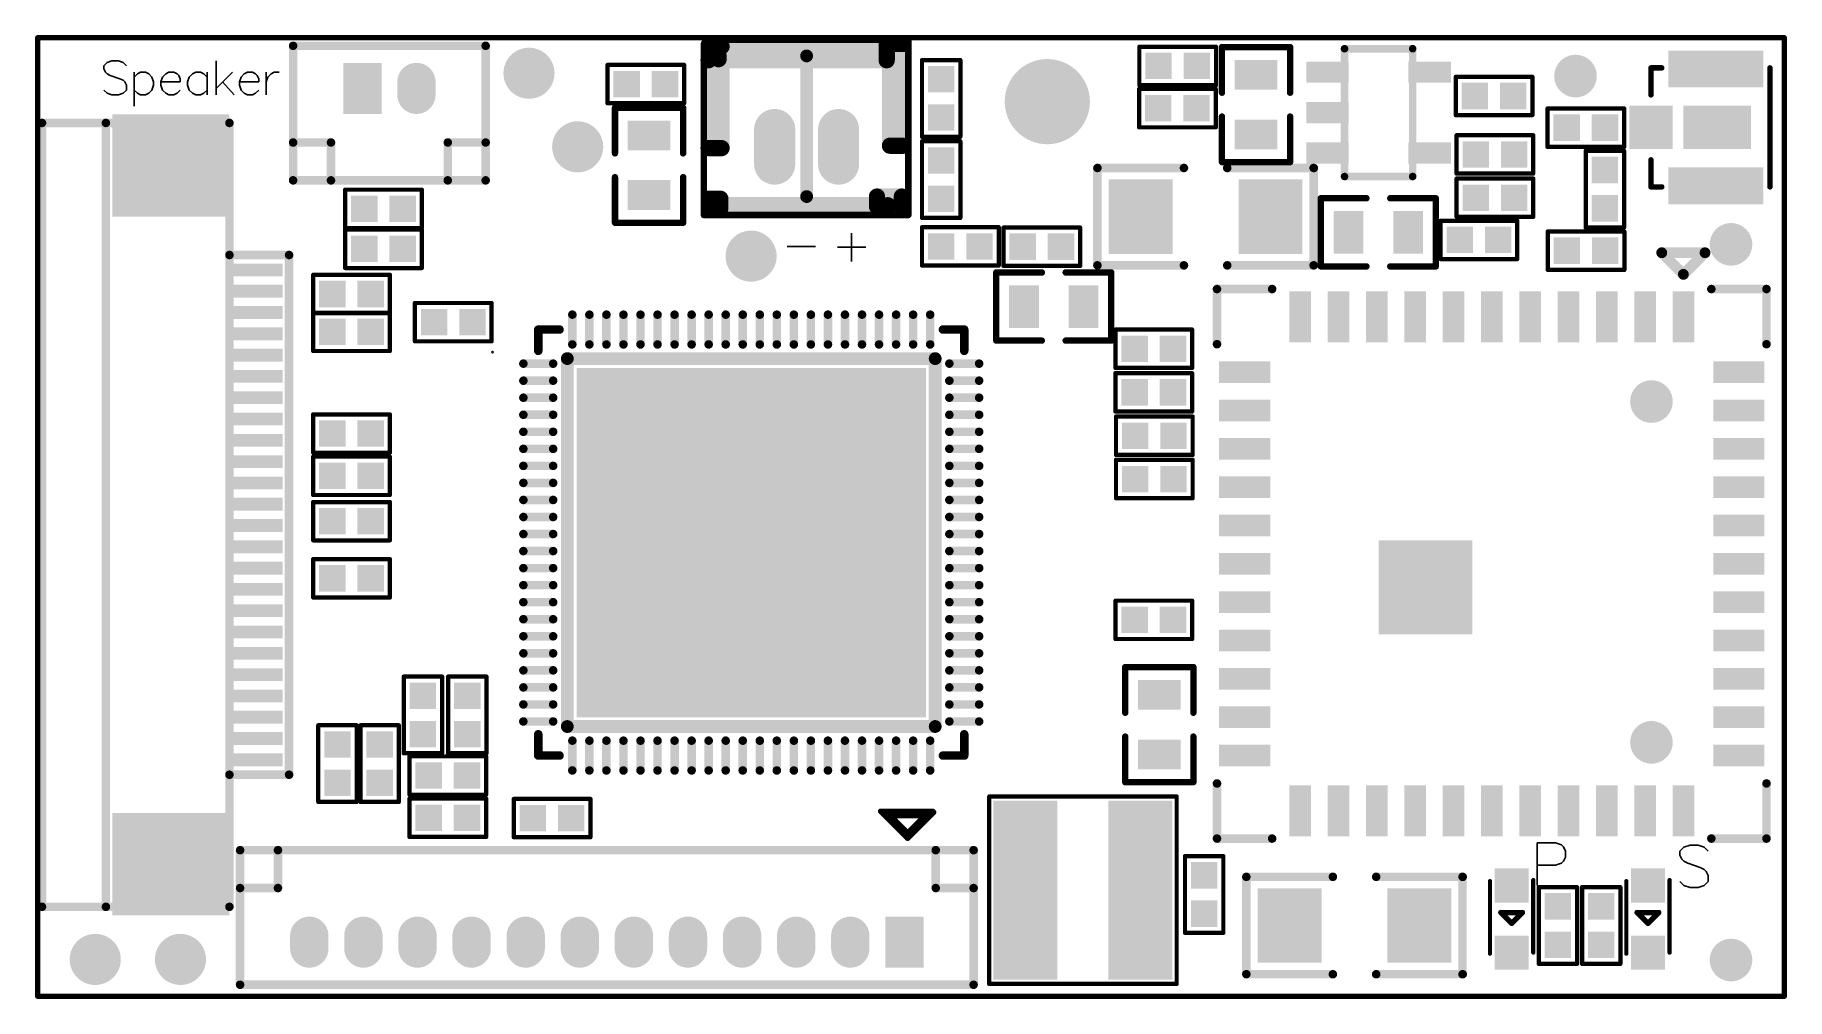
# Model space of a CAD drawing. Extents: x 81.2 to 122.3, y 54.5 to 77.2.
import ezdxf

# ---------------------------------------------------------------- set-up
doc = ezdxf.new("R2010")
doc.units = 0
doc.layers.get('0').update_dxf_attribs({"linetype": 'CONTINUOUS'})
for name, color, linetype in [('KEEPOUTLAYER', 6, 'CONTINUOUS'), ('PADHOLELAYER', 156, 'CONTINUOUS'), ('TOPLAYER', 1, 'CONTINUOUS'), ('TOPOVERLAY', 2, 'CONTINUOUS')]:
    doc.layers.add(name, color=color, linetype=linetype)

# ---------------------------------------------------------------- blocks, each defined once
blk = doc.blocks.new('RTL8189FTV_2')
at = {"layer": 'TOPLAYER'}
for points in [[(1.045, 0.7), (1.555, 0.7), (1.045, 1.9), (1.555, 1.9)], [(1.945, 0.7), (2.455, 0.7), (1.945, 1.9), (2.455, 1.9)], [(2.845, 0.7), (3.355, 0.7), (2.845, 1.9), (3.355, 1.9)], [(3.745, 0.7), (4.255, 0.7), (3.745, 1.9), (4.255, 1.9)], [(4.645, 0.7), (5.155, 0.7), (4.645, 1.9), (5.155, 1.9)], [(5.545, 0.7), (6.055, 0.7), (5.545, 1.9), (6.055, 1.9)], [(6.445, 0.7), (6.955, 0.7), (6.445, 1.9), (6.955, 1.9)], [(7.345, 0.7), (7.855, 0.7), (7.345, 1.9), (7.855, 1.9)], [(8.245, 0.7), (8.755, 0.7), (8.245, 1.9), (8.755, 1.9)], [(9.145, 0.7), (9.655, 0.7), (9.145, 1.9), (9.655, 1.9)], [(10.045, 0.7), (10.555, 0.7), (10.045, 1.9), (10.555, 1.9)], [(0.6, -0.255), (0.6, 0.255), (-0.6, -0.255), (-0.6, 0.255)], [(12.2, -0.255), (12.2, 0.255), (11, -0.255), (11, 0.255)], [(0.6, -1.155), (0.6, -0.645), (-0.6, -1.155), (-0.6, -0.645)], [(12.2, -1.155), (12.2, -0.645), (11, -1.155), (11, -0.645)], [(0.6, -2.055), (0.6, -1.545), (-0.6, -2.055), (-0.6, -1.545)], [(12.2, -2.055), (12.2, -1.545), (11, -2.055), (11, -1.545)], [(0.6, -2.955), (0.6, -2.445), (-0.6, -2.955), (-0.6, -2.445)], [(12.2, -2.955), (12.2, -2.445), (11, -2.955), (11, -2.445)], [(0.6, -3.855), (0.6, -3.345), (-0.6, -3.855), (-0.6, -3.345)], [(12.2, -3.855), (12.2, -3.345), (11, -3.855), (11, -3.345)], [(0.6, -4.755), (0.6, -4.245), (-0.6, -4.755), (-0.6, -4.245)], [(12.2, -4.755), (12.2, -4.245), (11, -4.755), (11, -4.245)], [(0.6, -5.655), (0.6, -5.145), (-0.6, -5.655), (-0.6, -5.145)], [(5.252, -7.152), (7.452, -7.152), (5.252, -4.952), (7.452, -4.952)], [(12.2, -5.655), (12.2, -5.145), (11, -5.655), (11, -5.145)], [(0.6, -6.555), (0.6, -6.045), (-0.6, -6.555), (-0.6, -6.045)], [(12.2, -6.555), (12.2, -6.045), (11, -6.555), (11, -6.045)], [(0.6, -7.455), (0.6, -6.945), (-0.6, -7.455), (-0.6, -6.945)], [(12.2, -7.455), (12.2, -6.945), (11, -7.455), (11, -6.945)], [(0.6, -8.355), (0.6, -7.845), (-0.6, -8.355), (-0.6, -7.845)], [(12.2, -8.355), (12.2, -7.845), (11, -8.355), (11, -7.845)], [(0.6, -9.255), (0.6, -8.745), (-0.6, -9.255), (-0.6, -8.745)], [(12.2, -9.255), (12.2, -8.745), (11, -9.255), (11, -8.745)], [(1.045, -10.9), (1.555, -10.9), (1.045, -9.7), (1.555, -9.7)], [(1.945, -10.9), (2.455, -10.9), (1.945, -9.7), (2.455, -9.7)], [(2.845, -10.9), (3.355, -10.9), (2.845, -9.7), (3.355, -9.7)], [(3.745, -10.9), (4.255, -10.9), (3.745, -9.7), (4.255, -9.7)], [(4.645, -10.9), (5.155, -10.9), (4.645, -9.7), (5.155, -9.7)], [(5.545, -10.9), (6.055, -10.9), (5.545, -9.7), (6.055, -9.7)], [(6.445, -10.9), (6.955, -10.9), (6.445, -9.7), (6.955, -9.7)], [(7.345, -10.9), (7.855, -10.9), (7.345, -9.7), (7.855, -9.7)], [(8.245, -10.9), (8.755, -10.9), (8.245, -9.7), (8.755, -9.7)], [(9.145, -10.9), (9.655, -10.9), (9.145, -9.7), (9.655, -9.7)], [(10.045, -10.9), (10.555, -10.9), (10.045, -9.7), (10.555, -9.7)]]:
    blk.add_solid(points, dxfattribs=at)
at = {"layer": 'TOPOVERLAY'}
for points, const_width in [([(-0.65, 0.655), (-0.65, 1.95)], 0.2), ([(0.645, 1.95), (-0.65, 1.95)], 0.2), ([(12.25, 1.95), (10.955, 1.95)], 0.2), ([(12.25, 0.655), (12.25, 1.95)], 0.2), ([(-0.994, -0.001), (-1.502, 0.507)], 0.254), ([(-1.502, -0.509), (-1.502, 0.507)], 0.254), ([(-1.502, -0.509), (-0.994, -0.001)], 0.254), ([(-0.65, -10.95), (-0.65, -9.655)], 0.2), ([(12.25, -10.95), (12.25, -9.655)], 0.2), ([(0.645, -10.95), (-0.65, -10.95)], 0.2), ([(12.25, -10.95), (10.955, -10.95)], 0.2)]:
    blk.add_lwpolyline(points, dxfattribs=dict(at, const_width=const_width))
for points, const_width in [([(-0.7, 1.95, 1), (-0.6, 1.95, 1)], 0.1), ([(-0.7, 1.95, 1), (-0.6, 1.95, 1)], 0.1), ([(0.595, 1.95, 1), (0.695, 1.95, 1)], 0.1), ([(10.905, 1.95, 1), (11.005, 1.95, 1)], 0.1), ([(12.2, 1.95, 1), (12.3, 1.95, 1)], 0.1), ([(12.2, 1.95, 1), (12.3, 1.95, 1)], 0.1), ([(-1.566, 0.507, 1), (-1.439, 0.507, 1)], 0.127), ([(-1.566, 0.507, 1), (-1.439, 0.507, 1)], 0.127), ([(-0.7, 0.655, 1), (-0.6, 0.655, 1)], 0.1), ([(12.2, 0.655, 1), (12.3, 0.655, 1)], 0.1), ([(-1.058, -0.001, 1), (-0.931, -0.001, 1)], 0.127), ([(-1.058, -0.001, 1), (-0.931, -0.001, 1)], 0.127), ([(-1.566, -0.509, 1), (-1.439, -0.509, 1)], 0.127), ([(-1.566, -0.509, 1), (-1.439, -0.509, 1)], 0.127), ([(-0.7, -9.655, 1), (-0.6, -9.655, 1)], 0.1), ([(12.2, -9.655, 1), (12.3, -9.655, 1)], 0.1), ([(-0.7, -10.95, 1), (-0.6, -10.95, 1)], 0.1), ([(-0.7, -10.95, 1), (-0.6, -10.95, 1)], 0.1), ([(0.595, -10.95, 1), (0.695, -10.95, 1)], 0.1), ([(10.905, -10.95, 1), (11.005, -10.95, 1)], 0.1), ([(12.2, -10.95, 1), (12.3, -10.95, 1)], 0.1), ([(12.2, -10.95, 1), (12.3, -10.95, 1)], 0.1)]:
    blk.add_lwpolyline(points, format="xyb", close=True, dxfattribs=dict(at, const_width=const_width))
blk = doc.blocks.new('SOT23_5_3')
at = {"layer": 'TOPLAYER'}
for points in [[(-2.15, -0.5), (-1.65, -0.5), (-2.15, 0.5), (-1.65, 0.5)], [(-1.2, -0.5), (-0.7, -0.5), (-1.2, 0.5), (-0.7, 0.5)], [(-0.25, -0.5), (0.25, -0.5), (-0.25, 0.5), (0.25, 0.5)], [(-2.15, -2.9), (-1.65, -2.9), (-2.15, -1.9), (-1.65, -1.9)], [(-0.25, -2.9), (0.25, -2.9), (-0.25, -1.9), (0.25, -1.9)]]:
    blk.add_solid(points, dxfattribs=at)
at = {"layer": 'TOPOVERLAY', "const_width": 0.178}
for points in [[(-2.45, -0.4), (0.55, -0.4)], [(-2.45, -0.4), (-2.45, -2)], [(0.55, -0.4), (0.55, -2)], [(0.55, -2), (-2.45, -2)]]:
    blk.add_lwpolyline(points, dxfattribs=at)
at = {"layer": 'TOPOVERLAY', "const_width": 0.0889}
for points in [[(-2.494, -0.4, 1), (-2.406, -0.4, 1)], [(-2.494, -0.4, 1), (-2.406, -0.4, 1)], [(0.506, -0.4, 1), (0.594, -0.4, 1)], [(0.506, -0.4, 1), (0.594, -0.4, 1)], [(-2.494, -2, 1), (-2.406, -2, 1)], [(-2.494, -2, 1), (-2.406, -2, 1)], [(0.506, -2, 1), (0.594, -2, 1)], [(0.506, -2, 1), (0.594, -2, 1)]]:
    blk.add_lwpolyline(points, format="xyb", close=True, dxfattribs=at)
blk = doc.blocks.new('QFN40P1000X1000X85_88N_9')
at = {"layer": 'TOPLAYER', "const_width": 0.2}
for points in [[(-4.2, 5.35), (-4.2, 4.65)], [(-3.8, 5.35), (-3.8, 4.65)], [(-3.4, 5.35), (-3.4, 4.65)], [(-3, 5.35), (-3, 4.65)], [(-2.6, 5.35), (-2.6, 4.65)], [(-2.2, 5.35), (-2.2, 4.65)], [(-1.8, 5.35), (-1.8, 4.65)], [(-1.4, 5.35), (-1.4, 4.65)], [(-1, 5.35), (-1, 4.65)], [(-0.6, 5.35), (-0.6, 4.65)], [(-0.2, 5.35), (-0.2, 4.65)], [(0.2, 5.35), (0.2, 4.65)], [(0.6, 5.35), (0.6, 4.65)], [(1, 5.35), (1, 4.65)], [(1.4, 5.35), (1.4, 4.65)], [(1.8, 5.35), (1.8, 4.65)], [(2.2, 5.35), (2.2, 4.65)], [(2.6, 5.35), (2.6, 4.65)], [(3, 5.35), (3, 4.65)], [(3.4, 5.35), (3.4, 4.65)], [(3.8, 5.35), (3.8, 4.65)], [(4.2, 5.35), (4.2, 4.65)], [(-5.35, 4.2), (-4.65, 4.2)], [(4.65, 4.2), (5.35, 4.2)], [(-5.35, 3.8), (-4.65, 3.8)], [(4.65, 3.8), (5.35, 3.8)], [(-5.35, 3.4), (-4.65, 3.4)], [(4.65, 3.4), (5.35, 3.4)], [(-5.35, 3), (-4.65, 3)], [(4.65, 3), (5.35, 3)], [(-5.35, 2.6), (-4.65, 2.6)], [(4.65, 2.6), (5.35, 2.6)], [(-5.35, 2.2), (-4.65, 2.2)], [(4.65, 2.2), (5.35, 2.2)], [(-5.35, 1.8), (-4.65, 1.8)], [(4.65, 1.8), (5.35, 1.8)], [(-5.35, 1.4), (-4.65, 1.4)], [(4.65, 1.4), (5.35, 1.4)], [(-5.35, 1), (-4.65, 1)], [(4.65, 1), (5.35, 1)], [(-5.35, 0.6), (-4.65, 0.6)], [(4.65, 0.6), (5.35, 0.6)], [(-5.35, 0.2), (-4.65, 0.2)], [(4.65, 0.2), (5.35, 0.2)], [(-5.35, -0.2), (-4.65, -0.2)], [(4.65, -0.2), (5.35, -0.2)], [(-5.35, -0.6), (-4.65, -0.6)], [(4.65, -0.6), (5.35, -0.6)], [(-5.35, -1), (-4.65, -1)], [(4.65, -1), (5.35, -1)], [(-5.35, -1.4), (-4.65, -1.4)], [(4.65, -1.4), (5.35, -1.4)], [(-5.35, -1.8), (-4.65, -1.8)], [(4.65, -1.8), (5.35, -1.8)], [(-5.35, -2.2), (-4.65, -2.2)], [(4.65, -2.2), (5.35, -2.2)], [(-5.35, -2.6), (-4.65, -2.6)], [(4.65, -2.6), (5.35, -2.6)], [(-5.35, -3), (-4.65, -3)], [(4.65, -3), (5.35, -3)], [(-5.35, -3.4), (-4.65, -3.4)], [(-5.35, -3.8), (-4.65, -3.8)], [(4.65, -3.4), (5.35, -3.4)], [(4.65, -3.8), (5.35, -3.8)], [(-5.35, -4.2), (-4.65, -4.2)], [(4.65, -4.2), (5.35, -4.2)], [(-4.2, -4.65), (-4.2, -5.35)], [(-3.8, -4.65), (-3.8, -5.35)], [(-3.4, -4.65), (-3.4, -5.35)], [(-3, -4.65), (-3, -5.35)], [(-2.6, -4.65), (-2.6, -5.35)], [(-2.2, -4.65), (-2.2, -5.35)], [(-1.8, -4.65), (-1.8, -5.35)], [(-1.4, -4.65), (-1.4, -5.35)], [(-1, -4.65), (-1, -5.35)], [(-0.6, -4.65), (-0.6, -5.35)], [(-0.2, -4.65), (-0.2, -5.35)], [(0.2, -4.65), (0.2, -5.35)], [(0.6, -4.65), (0.6, -5.35)], [(1, -4.65), (1, -5.35)], [(1.4, -4.65), (1.4, -5.35)], [(1.8, -4.65), (1.8, -5.35)], [(2.2, -4.65), (2.2, -5.35)], [(2.6, -4.65), (2.6, -5.35)], [(3, -4.65), (3, -5.35)], [(3.4, -4.65), (3.4, -5.35)], [(3.8, -4.65), (3.8, -5.35)], [(4.2, -4.65), (4.2, -5.35)]]:
    blk.add_lwpolyline(points, dxfattribs=at)
at = {"layer": 'TOPLAYER', "const_width": 0.1}
for points in [[(-4.25, 5.35, 1), (-4.15, 5.35, 1)], [(-3.85, 5.35, 1), (-3.75, 5.35, 1)], [(-3.45, 5.35, 1), (-3.35, 5.35, 1)], [(-3.05, 5.35, 1), (-2.95, 5.35, 1)], [(-2.65, 5.35, 1), (-2.55, 5.35, 1)], [(-2.25, 5.35, 1), (-2.15, 5.35, 1)], [(-1.85, 5.35, 1), (-1.75, 5.35, 1)], [(-1.45, 5.35, 1), (-1.35, 5.35, 1)], [(-1.05, 5.35, 1), (-0.95, 5.35, 1)], [(-0.65, 5.35, 1), (-0.55, 5.35, 1)], [(-0.25, 5.35, 1), (-0.15, 5.35, 1)], [(0.15, 5.35, 1), (0.25, 5.35, 1)], [(0.55, 5.35, 1), (0.65, 5.35, 1)], [(0.95, 5.35, 1), (1.05, 5.35, 1)], [(1.35, 5.35, 1), (1.45, 5.35, 1)], [(1.75, 5.35, 1), (1.85, 5.35, 1)], [(2.15, 5.35, 1), (2.25, 5.35, 1)], [(2.55, 5.35, 1), (2.65, 5.35, 1)], [(2.95, 5.35, 1), (3.05, 5.35, 1)], [(3.35, 5.35, 1), (3.45, 5.35, 1)], [(3.75, 5.35, 1), (3.85, 5.35, 1)], [(4.15, 5.35, 1), (4.25, 5.35, 1)], [(-4.25, 4.65, 1), (-4.15, 4.65, 1)], [(-3.85, 4.65, 1), (-3.75, 4.65, 1)], [(-3.45, 4.65, 1), (-3.35, 4.65, 1)], [(-3.05, 4.65, 1), (-2.95, 4.65, 1)], [(-2.65, 4.65, 1), (-2.55, 4.65, 1)], [(-2.25, 4.65, 1), (-2.15, 4.65, 1)], [(-1.85, 4.65, 1), (-1.75, 4.65, 1)], [(-1.45, 4.65, 1), (-1.35, 4.65, 1)], [(-1.05, 4.65, 1), (-0.95, 4.65, 1)], [(-0.65, 4.65, 1), (-0.55, 4.65, 1)], [(-0.25, 4.65, 1), (-0.15, 4.65, 1)], [(0.15, 4.65, 1), (0.25, 4.65, 1)], [(0.55, 4.65, 1), (0.65, 4.65, 1)], [(0.95, 4.65, 1), (1.05, 4.65, 1)], [(1.35, 4.65, 1), (1.45, 4.65, 1)], [(1.75, 4.65, 1), (1.85, 4.65, 1)], [(2.15, 4.65, 1), (2.25, 4.65, 1)], [(2.55, 4.65, 1), (2.65, 4.65, 1)], [(2.95, 4.65, 1), (3.05, 4.65, 1)], [(3.35, 4.65, 1), (3.45, 4.65, 1)], [(3.75, 4.65, 1), (3.85, 4.65, 1)], [(4.15, 4.65, 1), (4.25, 4.65, 1)], [(-5.4, 4.2, 1), (-5.3, 4.2, 1)], [(-4.7, 4.2, 1), (-4.6, 4.2, 1)], [(4.6, 4.2, 1), (4.7, 4.2, 1)], [(5.3, 4.2, 1), (5.4, 4.2, 1)], [(-5.4, 3.8, 1), (-5.3, 3.8, 1)], [(-4.7, 3.8, 1), (-4.6, 3.8, 1)], [(4.6, 3.8, 1), (4.7, 3.8, 1)], [(5.3, 3.8, 1), (5.4, 3.8, 1)], [(-5.4, 3.4, 1), (-5.3, 3.4, 1)], [(-4.7, 3.4, 1), (-4.6, 3.4, 1)], [(4.6, 3.4, 1), (4.7, 3.4, 1)], [(5.3, 3.4, 1), (5.4, 3.4, 1)], [(-5.4, 3, 1), (-5.3, 3, 1)], [(-4.7, 3, 1), (-4.6, 3, 1)], [(4.6, 3, 1), (4.7, 3, 1)], [(5.3, 3, 1), (5.4, 3, 1)], [(-5.4, 2.6, 1), (-5.3, 2.6, 1)], [(-4.7, 2.6, 1), (-4.6, 2.6, 1)], [(4.6, 2.6, 1), (4.7, 2.6, 1)], [(5.3, 2.6, 1), (5.4, 2.6, 1)], [(-5.4, 2.2, 1), (-5.3, 2.2, 1)], [(-4.7, 2.2, 1), (-4.6, 2.2, 1)], [(4.6, 2.2, 1), (4.7, 2.2, 1)], [(5.3, 2.2, 1), (5.4, 2.2, 1)], [(-5.4, 1.8, 1), (-5.3, 1.8, 1)], [(-4.7, 1.8, 1), (-4.6, 1.8, 1)], [(4.6, 1.8, 1), (4.7, 1.8, 1)], [(5.3, 1.8, 1), (5.4, 1.8, 1)], [(-5.4, 1.4, 1), (-5.3, 1.4, 1)], [(-4.7, 1.4, 1), (-4.6, 1.4, 1)], [(4.6, 1.4, 1), (4.7, 1.4, 1)], [(5.3, 1.4, 1), (5.4, 1.4, 1)], [(-5.4, 1, 1), (-5.3, 1, 1)], [(-4.7, 1, 1), (-4.6, 1, 1)], [(4.6, 1, 1), (4.7, 1, 1)], [(5.3, 1, 1), (5.4, 1, 1)], [(-5.4, 0.6, 1), (-5.3, 0.6, 1)], [(-4.7, 0.6, 1), (-4.6, 0.6, 1)], [(4.6, 0.6, 1), (4.7, 0.6, 1)], [(5.3, 0.6, 1), (5.4, 0.6, 1)], [(-5.4, 0.2, 1), (-5.3, 0.2, 1)], [(-4.7, 0.2, 1), (-4.6, 0.2, 1)], [(4.6, 0.2, 1), (4.7, 0.2, 1)], [(5.3, 0.2, 1), (5.4, 0.2, 1)], [(-5.4, -0.2, 1), (-5.3, -0.2, 1)], [(-4.7, -0.2, 1), (-4.6, -0.2, 1)], [(4.6, -0.2, 1), (4.7, -0.2, 1)], [(5.3, -0.2, 1), (5.4, -0.2, 1)], [(-5.4, -0.6, 1), (-5.3, -0.6, 1)], [(-4.7, -0.6, 1), (-4.6, -0.6, 1)], [(4.6, -0.6, 1), (4.7, -0.6, 1)], [(5.3, -0.6, 1), (5.4, -0.6, 1)], [(-5.4, -1, 1), (-5.3, -1, 1)], [(-4.7, -1, 1), (-4.6, -1, 1)], [(4.6, -1, 1), (4.7, -1, 1)], [(5.3, -1, 1), (5.4, -1, 1)], [(-5.4, -1.4, 1), (-5.3, -1.4, 1)], [(-4.7, -1.4, 1), (-4.6, -1.4, 1)], [(4.6, -1.4, 1), (4.7, -1.4, 1)], [(5.3, -1.4, 1), (5.4, -1.4, 1)], [(-5.4, -1.8, 1), (-5.3, -1.8, 1)], [(-4.7, -1.8, 1), (-4.6, -1.8, 1)], [(4.6, -1.8, 1), (4.7, -1.8, 1)], [(5.3, -1.8, 1), (5.4, -1.8, 1)], [(-5.4, -2.2, 1), (-5.3, -2.2, 1)], [(-4.7, -2.2, 1), (-4.6, -2.2, 1)], [(4.6, -2.2, 1), (4.7, -2.2, 1)], [(5.3, -2.2, 1), (5.4, -2.2, 1)], [(-5.4, -2.6, 1), (-5.3, -2.6, 1)], [(-4.7, -2.6, 1), (-4.6, -2.6, 1)], [(4.6, -2.6, 1), (4.7, -2.6, 1)], [(5.3, -2.6, 1), (5.4, -2.6, 1)], [(-5.4, -3, 1), (-5.3, -3, 1)], [(-4.7, -3, 1), (-4.6, -3, 1)], [(4.6, -3, 1), (4.7, -3, 1)], [(5.3, -3, 1), (5.4, -3, 1)], [(-5.4, -3.4, 1), (-5.3, -3.4, 1)], [(-5.4, -3.8, 1), (-5.3, -3.8, 1)], [(-4.7, -3.4, 1), (-4.6, -3.4, 1)], [(-4.7, -3.8, 1), (-4.6, -3.8, 1)], [(4.6, -3.4, 1), (4.7, -3.4, 1)], [(4.6, -3.8, 1), (4.7, -3.8, 1)], [(5.3, -3.4, 1), (5.4, -3.4, 1)], [(5.3, -3.8, 1), (5.4, -3.8, 1)], [(-5.4, -4.2, 1), (-5.3, -4.2, 1)], [(-4.7, -4.2, 1), (-4.6, -4.2, 1)], [(4.6, -4.2, 1), (4.7, -4.2, 1)], [(5.3, -4.2, 1), (5.4, -4.2, 1)], [(-4.25, -4.65, 1), (-4.15, -4.65, 1)], [(-3.85, -4.65, 1), (-3.75, -4.65, 1)], [(-3.45, -4.65, 1), (-3.35, -4.65, 1)], [(-3.05, -4.65, 1), (-2.95, -4.65, 1)], [(-2.65, -4.65, 1), (-2.55, -4.65, 1)], [(-2.25, -4.65, 1), (-2.15, -4.65, 1)], [(-1.85, -4.65, 1), (-1.75, -4.65, 1)], [(-1.45, -4.65, 1), (-1.35, -4.65, 1)], [(-1.05, -4.65, 1), (-0.95, -4.65, 1)], [(-0.65, -4.65, 1), (-0.55, -4.65, 1)], [(-0.25, -4.65, 1), (-0.15, -4.65, 1)], [(0.15, -4.65, 1), (0.25, -4.65, 1)], [(0.55, -4.65, 1), (0.65, -4.65, 1)], [(0.95, -4.65, 1), (1.05, -4.65, 1)], [(1.35, -4.65, 1), (1.45, -4.65, 1)], [(1.75, -4.65, 1), (1.85, -4.65, 1)], [(2.15, -4.65, 1), (2.25, -4.65, 1)], [(2.55, -4.65, 1), (2.65, -4.65, 1)], [(2.95, -4.65, 1), (3.05, -4.65, 1)], [(3.35, -4.65, 1), (3.45, -4.65, 1)], [(3.75, -4.65, 1), (3.85, -4.65, 1)], [(4.15, -4.65, 1), (4.25, -4.65, 1)], [(-4.25, -5.35, 1), (-4.15, -5.35, 1)], [(-3.85, -5.35, 1), (-3.75, -5.35, 1)], [(-3.45, -5.35, 1), (-3.35, -5.35, 1)], [(-3.05, -5.35, 1), (-2.95, -5.35, 1)], [(-2.65, -5.35, 1), (-2.55, -5.35, 1)], [(-2.25, -5.35, 1), (-2.15, -5.35, 1)], [(-1.85, -5.35, 1), (-1.75, -5.35, 1)], [(-1.45, -5.35, 1), (-1.35, -5.35, 1)], [(-1.05, -5.35, 1), (-0.95, -5.35, 1)], [(-0.65, -5.35, 1), (-0.55, -5.35, 1)], [(-0.25, -5.35, 1), (-0.15, -5.35, 1)], [(0.15, -5.35, 1), (0.25, -5.35, 1)], [(0.55, -5.35, 1), (0.65, -5.35, 1)], [(0.95, -5.35, 1), (1.05, -5.35, 1)], [(1.35, -5.35, 1), (1.45, -5.35, 1)], [(1.75, -5.35, 1), (1.85, -5.35, 1)], [(2.15, -5.35, 1), (2.25, -5.35, 1)], [(2.55, -5.35, 1), (2.65, -5.35, 1)], [(2.95, -5.35, 1), (3.05, -5.35, 1)], [(3.35, -5.35, 1), (3.45, -5.35, 1)], [(3.75, -5.35, 1), (3.85, -5.35, 1)], [(4.15, -5.35, 1), (4.25, -5.35, 1)]]:
    blk.add_lwpolyline(points, format="xyb", close=True, dxfattribs=at)
at = {"layer": 'TOPLAYER'}
blk.add_solid([(-4.1, -4.1), (4.1, -4.1), (-4.1, 4.1), (4.1, 4.1)], dxfattribs=at)
at = {"layer": 'TOPOVERLAY'}
for p, q in [((-6.072, 4.493), (-6.096, 4.469)), ((-6.096, 4.469), (-6.072, 4.445)), ((-6.048, 4.469), (-6.072, 4.493)), ((-6.072, 4.445), (-6.048, 4.469))]:
    blk.add_line(p, q, dxfattribs=at)
for points, const_width in [([(-5, 5), (-4.5, 5)], 0.2), ([(-5, 4.5), (-5, 5)], 0.2), ([(4.5, 5), (5, 5)], 0.2), ([(5, 4.5), (5, 5)], 0.2), ([(-4.318, -4.318), (-4.318, 4.318)], 0.3), ([(-4.318, 4.318), (4.318, 4.318)], 0.3), ([(4.318, -4.318), (4.318, 4.318)], 0.3), ([(-5, -5), (-5, -4.5)], 0.2), ([(-4.318, -4.318), (4.318, -4.318)], 0.3), ([(5, -5), (5, -4.5)], 0.2), ([(-5, -5), (-4.5, -5)], 0.2), ([(4.5, -5), (5, -5)], 0.2)]:
    blk.add_lwpolyline(points, dxfattribs=dict(at, const_width=const_width))
for points, const_width in [([(-5.05, 5, 1), (-4.95, 5, 1)], 0.1), ([(-5.05, 5, 1), (-4.95, 5, 1)], 0.1), ([(-4.55, 5, 1), (-4.45, 5, 1)], 0.1), ([(4.45, 5, 1), (4.55, 5, 1)], 0.1), ([(4.95, 5, 1), (5.05, 5, 1)], 0.1), ([(4.95, 5, 1), (5.05, 5, 1)], 0.1), ([(-5.05, 4.5, 1), (-4.95, 4.5, 1)], 0.1), ([(4.95, 4.5, 1), (5.05, 4.5, 1)], 0.1), ([(-4.393, 4.318, 1), (-4.243, 4.318, 1)], 0.15), ([(-4.393, 4.318, 1), (-4.243, 4.318, 1)], 0.15), ([(4.243, 4.318, 1), (4.393, 4.318, 1)], 0.15), ([(4.243, 4.318, 1), (4.393, 4.318, 1)], 0.15), ([(-5.05, -4.5, 1), (-4.95, -4.5, 1)], 0.1), ([(-4.393, -4.318, 1), (-4.243, -4.318, 1)], 0.15), ([(-4.393, -4.318, 1), (-4.243, -4.318, 1)], 0.15), ([(4.243, -4.318, 1), (4.393, -4.318, 1)], 0.15), ([(4.243, -4.318, 1), (4.393, -4.318, 1)], 0.15), ([(4.95, -4.5, 1), (5.05, -4.5, 1)], 0.1), ([(-5.05, -5, 1), (-4.95, -5, 1)], 0.1), ([(-5.05, -5, 1), (-4.95, -5, 1)], 0.1), ([(-4.55, -5, 1), (-4.45, -5, 1)], 0.1), ([(4.45, -5, 1), (4.55, -5, 1)], 0.1), ([(4.95, -5, 1), (5.05, -5, 1)], 0.1), ([(4.95, -5, 1), (5.05, -5, 1)], 0.1)]:
    blk.add_lwpolyline(points, format="xyb", close=True, dxfattribs=dict(at, const_width=const_width))
blk = doc.blocks.new('TP_1_2_10')
at = {"layer": 'TOPLAYER', "const_width": 0.6}
blk.add_lwpolyline([(-0.3, 0, 1), (0.3, 0, 1)], format="xyb", close=True, dxfattribs=at)
blk = doc.blocks.new('TP_1_2_11')
at = {"layer": 'TOPLAYER', "const_width": 0.6}
blk.add_lwpolyline([(-0.3, 0, 1), (0.3, 0, 1)], format="xyb", close=True, dxfattribs=at)
blk = doc.blocks.new('TP_1_2_12')
at = {"layer": 'TOPLAYER', "const_width": 0.6}
blk.add_lwpolyline([(-0.3, 0, 1), (0.3, 0, 1)], format="xyb", close=True, dxfattribs=at)
blk = doc.blocks.new('TP_1_2_13')
at = {"layer": 'TOPLAYER', "const_width": 0.6}
blk.add_lwpolyline([(-0.2, 0, 1), (0.4, 0, 1)], format="xyb", close=True, dxfattribs=at)
blk = doc.blocks.new('TP_1_2_14')
at = {"layer": 'TOPLAYER', "const_width": 0.6}
blk.add_lwpolyline([(-0.296, 0, 1), (0.304, 0, 1)], format="xyb", close=True, dxfattribs=at)
blk = doc.blocks.new('0402_15')
at = {"layer": 'TOPLAYER'}
for points in [[(-0.76, -0.31), (-0.14, -0.31), (-0.76, 0.31), (-0.14, 0.31)], [(0.14, -0.31), (0.76, -0.31), (0.14, 0.31), (0.76, 0.31)]]:
    blk.add_solid(points, dxfattribs=at)
at = {"layer": 'TOPOVERLAY', "const_width": 0.1}
for points in [[(-0.9, 0.45), (0.9, 0.45)], [(-0.9, -0.45), (-0.9, 0.45)], [(0.9, -0.45), (0.9, 0.45)], [(-0.9, -0.45), (0.9, -0.45)]]:
    blk.add_lwpolyline(points, dxfattribs=at)
at = {"layer": 'TOPOVERLAY', "const_width": 0.05}
for points in [[(-0.925, 0.45, 1), (-0.875, 0.45, 1)], [(-0.925, 0.45, 1), (-0.875, 0.45, 1)], [(0.875, 0.45, 1), (0.925, 0.45, 1)], [(0.875, 0.45, 1), (0.925, 0.45, 1)], [(-0.925, -0.45, 1), (-0.875, -0.45, 1)], [(-0.925, -0.45, 1), (-0.875, -0.45, 1)], [(0.875, -0.45, 1), (0.925, -0.45, 1)], [(0.875, -0.45, 1), (0.925, -0.45, 1)]]:
    blk.add_lwpolyline(points, format="xyb", close=True, dxfattribs=at)
blk = doc.blocks.new('0402_16')
at = {"layer": 'TOPLAYER'}
for points in [[(-0.76, -0.31), (-0.14, -0.31), (-0.76, 0.31), (-0.14, 0.31)], [(0.14, -0.31), (0.76, -0.31), (0.14, 0.31), (0.76, 0.31)]]:
    blk.add_solid(points, dxfattribs=at)
at = {"layer": 'TOPOVERLAY', "const_width": 0.1}
for points in [[(-0.9, 0.45), (0.9, 0.45)], [(-0.9, -0.45), (-0.9, 0.45)], [(0.9, -0.45), (0.9, 0.45)], [(-0.9, -0.45), (0.9, -0.45)]]:
    blk.add_lwpolyline(points, dxfattribs=at)
at = {"layer": 'TOPOVERLAY', "const_width": 0.05}
for points in [[(-0.925, 0.45, 1), (-0.875, 0.45, 1)], [(-0.925, 0.45, 1), (-0.875, 0.45, 1)], [(0.875, 0.45, 1), (0.925, 0.45, 1)], [(0.875, 0.45, 1), (0.925, 0.45, 1)], [(-0.925, -0.45, 1), (-0.875, -0.45, 1)], [(-0.925, -0.45, 1), (-0.875, -0.45, 1)], [(0.875, -0.45, 1), (0.925, -0.45, 1)], [(0.875, -0.45, 1), (0.925, -0.45, 1)]]:
    blk.add_lwpolyline(points, format="xyb", close=True, dxfattribs=at)
blk = doc.blocks.new('0402_17')
at = {"layer": 'TOPLAYER'}
for points in [[(-0.76, -0.31), (-0.14, -0.31), (-0.76, 0.31), (-0.14, 0.31)], [(0.14, -0.31), (0.76, -0.31), (0.14, 0.31), (0.76, 0.31)]]:
    blk.add_solid(points, dxfattribs=at)
at = {"layer": 'TOPOVERLAY', "const_width": 0.1}
for points in [[(0.9, 0.45), (-0.9, 0.45)], [(-0.9, 0.45), (-0.9, -0.45)], [(0.9, 0.45), (0.9, -0.45)], [(0.9, -0.45), (-0.9, -0.45)]]:
    blk.add_lwpolyline(points, dxfattribs=at)
at = {"layer": 'TOPOVERLAY', "const_width": 0.05}
for points in [[(-0.925, 0.45, 1), (-0.875, 0.45, 1)], [(-0.925, 0.45, 1), (-0.875, 0.45, 1)], [(0.875, 0.45, 1), (0.925, 0.45, 1)], [(0.875, 0.45, 1), (0.925, 0.45, 1)], [(-0.925, -0.45, 1), (-0.875, -0.45, 1)], [(-0.925, -0.45, 1), (-0.875, -0.45, 1)], [(0.875, -0.45, 1), (0.925, -0.45, 1)], [(0.875, -0.45, 1), (0.925, -0.45, 1)]]:
    blk.add_lwpolyline(points, format="xyb", close=True, dxfattribs=at)
blk = doc.blocks.new('0402_18')
at = {"layer": 'TOPLAYER'}
for points in [[(-0.76, -0.31), (-0.14, -0.31), (-0.76, 0.31), (-0.14, 0.31)], [(0.14, -0.31), (0.76, -0.31), (0.14, 0.31), (0.76, 0.31)]]:
    blk.add_solid(points, dxfattribs=at)
at = {"layer": 'TOPOVERLAY', "const_width": 0.1}
for points in [[(-0.9, 0.45), (0.9, 0.45)], [(-0.9, -0.45), (-0.9, 0.45)], [(0.9, -0.45), (0.9, 0.45)], [(-0.9, -0.45), (0.9, -0.45)]]:
    blk.add_lwpolyline(points, dxfattribs=at)
at = {"layer": 'TOPOVERLAY', "const_width": 0.05}
for points in [[(-0.925, 0.45, 1), (-0.875, 0.45, 1)], [(-0.925, 0.45, 1), (-0.875, 0.45, 1)], [(0.875, 0.45, 1), (0.925, 0.45, 1)], [(0.875, 0.45, 1), (0.925, 0.45, 1)], [(-0.925, -0.45, 1), (-0.875, -0.45, 1)], [(-0.925, -0.45, 1), (-0.875, -0.45, 1)], [(0.875, -0.45, 1), (0.925, -0.45, 1)], [(0.875, -0.45, 1), (0.925, -0.45, 1)]]:
    blk.add_lwpolyline(points, format="xyb", close=True, dxfattribs=at)
blk = doc.blocks.new('0402_19')
at = {"layer": 'TOPLAYER'}
for points in [[(-0.76, -0.31), (-0.14, -0.31), (-0.76, 0.31), (-0.14, 0.31)], [(0.14, -0.31), (0.76, -0.31), (0.14, 0.31), (0.76, 0.31)]]:
    blk.add_solid(points, dxfattribs=at)
at = {"layer": 'TOPOVERLAY', "const_width": 0.1}
for points in [[(0.9, 0.45), (-0.9, 0.45)], [(-0.9, -0.45), (-0.9, 0.45)], [(0.9, 0.45), (0.9, -0.45)], [(0.9, -0.45), (-0.9, -0.45)]]:
    blk.add_lwpolyline(points, dxfattribs=at)
at = {"layer": 'TOPOVERLAY', "const_width": 0.05}
for points in [[(-0.925, 0.45, 1), (-0.875, 0.45, 1)], [(-0.925, 0.45, 1), (-0.875, 0.45, 1)], [(0.875, 0.45, 1), (0.925, 0.45, 1)], [(0.875, 0.45, 1), (0.925, 0.45, 1)], [(-0.925, -0.45, 1), (-0.875, -0.45, 1)], [(-0.925, -0.45, 1), (-0.875, -0.45, 1)], [(0.875, -0.45, 1), (0.925, -0.45, 1)], [(0.875, -0.45, 1), (0.925, -0.45, 1)]]:
    blk.add_lwpolyline(points, format="xyb", close=True, dxfattribs=at)
blk = doc.blocks.new('0402_20')
at = {"layer": 'TOPLAYER'}
for points in [[(-0.76, -0.31), (-0.14, -0.31), (-0.76, 0.31), (-0.14, 0.31)], [(0.14, -0.31), (0.76, -0.31), (0.14, 0.31), (0.76, 0.31)]]:
    blk.add_solid(points, dxfattribs=at)
at = {"layer": 'TOPOVERLAY', "const_width": 0.1}
for points in [[(-0.9, 0.45), (0.9, 0.45)], [(-0.9, -0.45), (-0.9, 0.45)], [(0.9, -0.45), (0.9, 0.45)], [(-0.9, -0.45), (0.9, -0.45)]]:
    blk.add_lwpolyline(points, dxfattribs=at)
at = {"layer": 'TOPOVERLAY', "const_width": 0.05}
for points in [[(-0.925, 0.45, 1), (-0.875, 0.45, 1)], [(-0.925, 0.45, 1), (-0.875, 0.45, 1)], [(0.875, 0.45, 1), (0.925, 0.45, 1)], [(0.875, 0.45, 1), (0.925, 0.45, 1)], [(-0.925, -0.45, 1), (-0.875, -0.45, 1)], [(-0.925, -0.45, 1), (-0.875, -0.45, 1)], [(0.875, -0.45, 1), (0.925, -0.45, 1)], [(0.875, -0.45, 1), (0.925, -0.45, 1)]]:
    blk.add_lwpolyline(points, format="xyb", close=True, dxfattribs=at)
blk = doc.blocks.new('0402_21')
at = {"layer": 'TOPLAYER'}
for points in [[(-0.76, -0.31), (-0.14, -0.31), (-0.76, 0.31), (-0.14, 0.31)], [(0.14, -0.31), (0.76, -0.31), (0.14, 0.31), (0.76, 0.31)]]:
    blk.add_solid(points, dxfattribs=at)
at = {"layer": 'TOPOVERLAY', "const_width": 0.1}
for points in [[(0.9, 0.45), (-0.9, 0.45)], [(-0.9, 0.45), (-0.9, -0.45)], [(0.9, 0.45), (0.9, -0.45)], [(-0.9, -0.45), (0.9, -0.45)]]:
    blk.add_lwpolyline(points, dxfattribs=at)
at = {"layer": 'TOPOVERLAY', "const_width": 0.05}
for points in [[(-0.925, 0.45, 1), (-0.875, 0.45, 1)], [(-0.925, 0.45, 1), (-0.875, 0.45, 1)], [(0.875, 0.45, 1), (0.925, 0.45, 1)], [(0.875, 0.45, 1), (0.925, 0.45, 1)], [(-0.925, -0.45, 1), (-0.875, -0.45, 1)], [(-0.925, -0.45, 1), (-0.875, -0.45, 1)], [(0.875, -0.45, 1), (0.925, -0.45, 1)], [(0.875, -0.45, 1), (0.925, -0.45, 1)]]:
    blk.add_lwpolyline(points, format="xyb", close=True, dxfattribs=at)
blk = doc.blocks.new('0402_23')
at = {"layer": 'TOPLAYER'}
for points in [[(-0.76, -0.31), (-0.14, -0.31), (-0.76, 0.31), (-0.14, 0.31)], [(0.14, -0.31), (0.76, -0.31), (0.14, 0.31), (0.76, 0.31)]]:
    blk.add_solid(points, dxfattribs=at)
at = {"layer": 'TOPOVERLAY', "const_width": 0.1}
for points in [[(0.9, 0.45), (-0.9, 0.45)], [(-0.9, -0.45), (-0.9, 0.45)], [(0.9, -0.45), (0.9, 0.45)], [(0.9, -0.45), (-0.9, -0.45)]]:
    blk.add_lwpolyline(points, dxfattribs=at)
at = {"layer": 'TOPOVERLAY', "const_width": 0.05}
for points in [[(-0.925, 0.45, 1), (-0.875, 0.45, 1)], [(-0.925, 0.45, 1), (-0.875, 0.45, 1)], [(0.875, 0.45, 1), (0.925, 0.45, 1)], [(0.875, 0.45, 1), (0.925, 0.45, 1)], [(-0.925, -0.45, 1), (-0.875, -0.45, 1)], [(-0.925, -0.45, 1), (-0.875, -0.45, 1)], [(0.875, -0.45, 1), (0.925, -0.45, 1)], [(0.875, -0.45, 1), (0.925, -0.45, 1)]]:
    blk.add_lwpolyline(points, format="xyb", close=True, dxfattribs=at)
blk = doc.blocks.new('0402_24')
at = {"layer": 'TOPLAYER'}
for points in [[(-0.76, -0.31), (-0.14, -0.31), (-0.76, 0.31), (-0.14, 0.31)], [(0.14, -0.31), (0.76, -0.31), (0.14, 0.31), (0.76, 0.31)]]:
    blk.add_solid(points, dxfattribs=at)
at = {"layer": 'TOPOVERLAY', "const_width": 0.1}
for points in [[(0.9, 0.45), (-0.9, 0.45)], [(-0.9, 0.45), (-0.9, -0.45)], [(0.9, 0.45), (0.9, -0.45)], [(0.9, -0.45), (-0.9, -0.45)]]:
    blk.add_lwpolyline(points, dxfattribs=at)
at = {"layer": 'TOPOVERLAY', "const_width": 0.05}
for points in [[(-0.925, 0.45, 1), (-0.875, 0.45, 1)], [(-0.925, 0.45, 1), (-0.875, 0.45, 1)], [(0.875, 0.45, 1), (0.925, 0.45, 1)], [(0.875, 0.45, 1), (0.925, 0.45, 1)], [(-0.925, -0.45, 1), (-0.875, -0.45, 1)], [(-0.925, -0.45, 1), (-0.875, -0.45, 1)], [(0.875, -0.45, 1), (0.925, -0.45, 1)], [(0.875, -0.45, 1), (0.925, -0.45, 1)]]:
    blk.add_lwpolyline(points, format="xyb", close=True, dxfattribs=at)
blk = doc.blocks.new('0402_26')
at = {"layer": 'TOPLAYER'}
for points in [[(-0.76, -0.31), (-0.14, -0.31), (-0.76, 0.31), (-0.14, 0.31)], [(0.14, -0.31), (0.76, -0.31), (0.14, 0.31), (0.76, 0.31)]]:
    blk.add_solid(points, dxfattribs=at)
at = {"layer": 'TOPOVERLAY', "const_width": 0.1}
for points in [[(0.9, 0.45), (-0.9, 0.45)], [(-0.9, 0.45), (-0.9, -0.45)], [(0.9, 0.45), (0.9, -0.45)], [(0.9, -0.45), (-0.9, -0.45)]]:
    blk.add_lwpolyline(points, dxfattribs=at)
at = {"layer": 'TOPOVERLAY', "const_width": 0.05}
for points in [[(-0.925, 0.45, 1), (-0.875, 0.45, 1)], [(-0.925, 0.45, 1), (-0.875, 0.45, 1)], [(0.875, 0.45, 1), (0.925, 0.45, 1)], [(0.875, 0.45, 1), (0.925, 0.45, 1)], [(-0.925, -0.45, 1), (-0.875, -0.45, 1)], [(-0.925, -0.45, 1), (-0.875, -0.45, 1)], [(0.875, -0.45, 1), (0.925, -0.45, 1)], [(0.875, -0.45, 1), (0.925, -0.45, 1)]]:
    blk.add_lwpolyline(points, format="xyb", close=True, dxfattribs=at)
blk = doc.blocks.new('0402_35')
at = {"layer": 'TOPLAYER'}
for points in [[(-0.76, -0.31), (-0.14, -0.31), (-0.76, 0.31), (-0.14, 0.31)], [(0.14, -0.31), (0.76, -0.31), (0.14, 0.31), (0.76, 0.31)]]:
    blk.add_solid(points, dxfattribs=at)
at = {"layer": 'TOPOVERLAY', "const_width": 0.1}
for points in [[(0.9, 0.45), (-0.9, 0.45)], [(-0.9, 0.45), (-0.9, -0.45)], [(0.9, 0.45), (0.9, -0.45)], [(0.9, -0.45), (-0.9, -0.45)]]:
    blk.add_lwpolyline(points, dxfattribs=at)
at = {"layer": 'TOPOVERLAY', "const_width": 0.05}
for points in [[(-0.925, 0.45, 1), (-0.875, 0.45, 1)], [(-0.925, 0.45, 1), (-0.875, 0.45, 1)], [(0.875, 0.45, 1), (0.925, 0.45, 1)], [(0.875, 0.45, 1), (0.925, 0.45, 1)], [(-0.925, -0.45, 1), (-0.875, -0.45, 1)], [(-0.925, -0.45, 1), (-0.875, -0.45, 1)], [(0.875, -0.45, 1), (0.925, -0.45, 1)], [(0.875, -0.45, 1), (0.925, -0.45, 1)]]:
    blk.add_lwpolyline(points, format="xyb", close=True, dxfattribs=at)
blk = doc.blocks.new('0402_36')
at = {"layer": 'TOPLAYER'}
for points in [[(-0.76, -0.31), (-0.14, -0.31), (-0.76, 0.31), (-0.14, 0.31)], [(0.14, -0.31), (0.76, -0.31), (0.14, 0.31), (0.76, 0.31)]]:
    blk.add_solid(points, dxfattribs=at)
at = {"layer": 'TOPOVERLAY', "const_width": 0.1}
for points in [[(0.9, 0.45), (-0.9, 0.45)], [(-0.9, 0.45), (-0.9, -0.45)], [(0.9, 0.45), (0.9, -0.45)], [(0.9, -0.45), (-0.9, -0.45)]]:
    blk.add_lwpolyline(points, dxfattribs=at)
at = {"layer": 'TOPOVERLAY', "const_width": 0.05}
for points in [[(-0.925, 0.45, 1), (-0.875, 0.45, 1)], [(-0.925, 0.45, 1), (-0.875, 0.45, 1)], [(0.875, 0.45, 1), (0.925, 0.45, 1)], [(0.875, 0.45, 1), (0.925, 0.45, 1)], [(-0.925, -0.45, 1), (-0.875, -0.45, 1)], [(-0.925, -0.45, 1), (-0.875, -0.45, 1)], [(0.875, -0.45, 1), (0.925, -0.45, 1)], [(0.875, -0.45, 1), (0.925, -0.45, 1)]]:
    blk.add_lwpolyline(points, format="xyb", close=True, dxfattribs=at)
blk = doc.blocks.new('0402_37')
at = {"layer": 'TOPLAYER'}
for points in [[(-0.76, -0.31), (-0.14, -0.31), (-0.76, 0.31), (-0.14, 0.31)], [(0.14, -0.31), (0.76, -0.31), (0.14, 0.31), (0.76, 0.31)]]:
    blk.add_solid(points, dxfattribs=at)
at = {"layer": 'TOPOVERLAY', "const_width": 0.1}
for points in [[(-0.9, 0.45), (0.9, 0.45)], [(-0.9, 0.45), (-0.9, -0.45)], [(0.9, 0.45), (0.9, -0.45)], [(-0.9, -0.45), (0.9, -0.45)]]:
    blk.add_lwpolyline(points, dxfattribs=at)
at = {"layer": 'TOPOVERLAY', "const_width": 0.05}
for points in [[(-0.925, 0.45, 1), (-0.875, 0.45, 1)], [(-0.925, 0.45, 1), (-0.875, 0.45, 1)], [(0.875, 0.45, 1), (0.925, 0.45, 1)], [(0.875, 0.45, 1), (0.925, 0.45, 1)], [(-0.925, -0.45, 1), (-0.875, -0.45, 1)], [(-0.925, -0.45, 1), (-0.875, -0.45, 1)], [(0.875, -0.45, 1), (0.925, -0.45, 1)], [(0.875, -0.45, 1), (0.925, -0.45, 1)]]:
    blk.add_lwpolyline(points, format="xyb", close=True, dxfattribs=at)
blk = doc.blocks.new('0402_38')
at = {"layer": 'TOPLAYER'}
for points in [[(-0.76, -0.31), (-0.14, -0.31), (-0.76, 0.31), (-0.14, 0.31)], [(0.14, -0.31), (0.76, -0.31), (0.14, 0.31), (0.76, 0.31)]]:
    blk.add_solid(points, dxfattribs=at)
at = {"layer": 'TOPOVERLAY', "const_width": 0.1}
for points in [[(-0.9, 0.45), (0.9, 0.45)], [(-0.9, 0.45), (-0.9, -0.45)], [(0.9, 0.45), (0.9, -0.45)], [(-0.9, -0.45), (0.9, -0.45)]]:
    blk.add_lwpolyline(points, dxfattribs=at)
at = {"layer": 'TOPOVERLAY', "const_width": 0.05}
for points in [[(-0.925, 0.45, 1), (-0.875, 0.45, 1)], [(-0.925, 0.45, 1), (-0.875, 0.45, 1)], [(0.875, 0.45, 1), (0.925, 0.45, 1)], [(0.875, 0.45, 1), (0.925, 0.45, 1)], [(-0.925, -0.45, 1), (-0.875, -0.45, 1)], [(-0.925, -0.45, 1), (-0.875, -0.45, 1)], [(0.875, -0.45, 1), (0.925, -0.45, 1)], [(0.875, -0.45, 1), (0.925, -0.45, 1)]]:
    blk.add_lwpolyline(points, format="xyb", close=True, dxfattribs=at)
blk = doc.blocks.new('0402_39')
at = {"layer": 'TOPLAYER'}
for points in [[(-0.76, -0.31), (-0.14, -0.31), (-0.76, 0.31), (-0.14, 0.31)], [(0.14, -0.31), (0.76, -0.31), (0.14, 0.31), (0.76, 0.31)]]:
    blk.add_solid(points, dxfattribs=at)
at = {"layer": 'TOPOVERLAY', "const_width": 0.1}
for points in [[(-0.9, 0.45), (0.9, 0.45)], [(-0.9, 0.45), (-0.9, -0.45)], [(0.9, 0.45), (0.9, -0.45)], [(-0.9, -0.45), (0.9, -0.45)]]:
    blk.add_lwpolyline(points, dxfattribs=at)
at = {"layer": 'TOPOVERLAY', "const_width": 0.05}
for points in [[(-0.925, 0.45, 1), (-0.875, 0.45, 1)], [(-0.925, 0.45, 1), (-0.875, 0.45, 1)], [(0.875, 0.45, 1), (0.925, 0.45, 1)], [(0.875, 0.45, 1), (0.925, 0.45, 1)], [(-0.925, -0.45, 1), (-0.875, -0.45, 1)], [(-0.925, -0.45, 1), (-0.875, -0.45, 1)], [(0.875, -0.45, 1), (0.925, -0.45, 1)], [(0.875, -0.45, 1), (0.925, -0.45, 1)]]:
    blk.add_lwpolyline(points, format="xyb", close=True, dxfattribs=at)
blk = doc.blocks.new('0402_40')
at = {"layer": 'TOPLAYER'}
for points in [[(-0.76, -0.31), (-0.14, -0.31), (-0.76, 0.31), (-0.14, 0.31)], [(0.14, -0.31), (0.76, -0.31), (0.14, 0.31), (0.76, 0.31)]]:
    blk.add_solid(points, dxfattribs=at)
at = {"layer": 'TOPOVERLAY', "const_width": 0.1}
for points in [[(0.9, 0.45), (-0.9, 0.45)], [(-0.9, -0.45), (-0.9, 0.45)], [(0.9, -0.45), (0.9, 0.45)], [(0.9, -0.45), (-0.9, -0.45)]]:
    blk.add_lwpolyline(points, dxfattribs=at)
at = {"layer": 'TOPOVERLAY', "const_width": 0.05}
for points in [[(-0.925, 0.45, 1), (-0.875, 0.45, 1)], [(-0.925, 0.45, 1), (-0.875, 0.45, 1)], [(0.875, 0.45, 1), (0.925, 0.45, 1)], [(0.875, 0.45, 1), (0.925, 0.45, 1)], [(-0.925, -0.45, 1), (-0.875, -0.45, 1)], [(-0.925, -0.45, 1), (-0.875, -0.45, 1)], [(0.875, -0.45, 1), (0.925, -0.45, 1)], [(0.875, -0.45, 1), (0.925, -0.45, 1)]]:
    blk.add_lwpolyline(points, format="xyb", close=True, dxfattribs=at)
blk = doc.blocks.new('0402_43')
at = {"layer": 'TOPLAYER'}
for points in [[(-0.76, -0.31), (-0.14, -0.31), (-0.76, 0.31), (-0.14, 0.31)], [(0.14, -0.31), (0.76, -0.31), (0.14, 0.31), (0.76, 0.31)]]:
    blk.add_solid(points, dxfattribs=at)
at = {"layer": 'TOPOVERLAY', "const_width": 0.1}
for points in [[(-0.9, 0.45), (0.9, 0.45)], [(-0.9, -0.45), (-0.9, 0.45)], [(0.9, -0.45), (0.9, 0.45)], [(-0.9, -0.45), (0.9, -0.45)]]:
    blk.add_lwpolyline(points, dxfattribs=at)
at = {"layer": 'TOPOVERLAY', "const_width": 0.05}
for points in [[(-0.925, 0.45, 1), (-0.875, 0.45, 1)], [(-0.925, 0.45, 1), (-0.875, 0.45, 1)], [(0.875, 0.45, 1), (0.925, 0.45, 1)], [(0.875, 0.45, 1), (0.925, 0.45, 1)], [(-0.925, -0.45, 1), (-0.875, -0.45, 1)], [(-0.925, -0.45, 1), (-0.875, -0.45, 1)], [(0.875, -0.45, 1), (0.925, -0.45, 1)], [(0.875, -0.45, 1), (0.925, -0.45, 1)]]:
    blk.add_lwpolyline(points, format="xyb", close=True, dxfattribs=at)
blk = doc.blocks.new('0402_45')
at = {"layer": 'TOPLAYER'}
for points in [[(-0.76, -0.31), (-0.14, -0.31), (-0.76, 0.31), (-0.14, 0.31)], [(0.14, -0.31), (0.76, -0.31), (0.14, 0.31), (0.76, 0.31)]]:
    blk.add_solid(points, dxfattribs=at)
at = {"layer": 'TOPOVERLAY', "const_width": 0.1}
for points in [[(-0.9, 0.45), (0.9, 0.45)], [(-0.9, 0.45), (-0.9, -0.45)], [(0.9, 0.45), (0.9, -0.45)], [(-0.9, -0.45), (0.9, -0.45)]]:
    blk.add_lwpolyline(points, dxfattribs=at)
at = {"layer": 'TOPOVERLAY', "const_width": 0.05}
for points in [[(-0.925, 0.45, 1), (-0.875, 0.45, 1)], [(-0.925, 0.45, 1), (-0.875, 0.45, 1)], [(0.875, 0.45, 1), (0.925, 0.45, 1)], [(0.875, 0.45, 1), (0.925, 0.45, 1)], [(-0.925, -0.45, 1), (-0.875, -0.45, 1)], [(-0.925, -0.45, 1), (-0.875, -0.45, 1)], [(0.875, -0.45, 1), (0.925, -0.45, 1)], [(0.875, -0.45, 1), (0.925, -0.45, 1)]]:
    blk.add_lwpolyline(points, format="xyb", close=True, dxfattribs=at)
blk = doc.blocks.new('0402_47')
at = {"layer": 'TOPLAYER'}
for points in [[(-0.76, -0.31), (-0.14, -0.31), (-0.76, 0.31), (-0.14, 0.31)], [(0.14, -0.31), (0.76, -0.31), (0.14, 0.31), (0.76, 0.31)]]:
    blk.add_solid(points, dxfattribs=at)
at = {"layer": 'TOPOVERLAY', "const_width": 0.1}
for points in [[(-0.9, 0.45), (0.9, 0.45)], [(-0.9, -0.45), (-0.9, 0.45)], [(0.9, -0.45), (0.9, 0.45)], [(-0.9, -0.45), (0.9, -0.45)]]:
    blk.add_lwpolyline(points, dxfattribs=at)
at = {"layer": 'TOPOVERLAY', "const_width": 0.05}
for points in [[(-0.925, 0.45, 1), (-0.875, 0.45, 1)], [(-0.925, 0.45, 1), (-0.875, 0.45, 1)], [(0.875, 0.45, 1), (0.925, 0.45, 1)], [(0.875, 0.45, 1), (0.925, 0.45, 1)], [(-0.925, -0.45, 1), (-0.875, -0.45, 1)], [(-0.925, -0.45, 1), (-0.875, -0.45, 1)], [(0.875, -0.45, 1), (0.925, -0.45, 1)], [(0.875, -0.45, 1), (0.925, -0.45, 1)]]:
    blk.add_lwpolyline(points, format="xyb", close=True, dxfattribs=at)
blk = doc.blocks.new('0402_48')
at = {"layer": 'TOPLAYER'}
for points in [[(-0.76, -0.31), (-0.14, -0.31), (-0.76, 0.31), (-0.14, 0.31)], [(0.14, -0.31), (0.76, -0.31), (0.14, 0.31), (0.76, 0.31)]]:
    blk.add_solid(points, dxfattribs=at)
at = {"layer": 'TOPOVERLAY', "const_width": 0.1}
for points in [[(-0.9, 0.45), (0.9, 0.45)], [(-0.9, -0.45), (-0.9, 0.45)], [(0.9, -0.45), (0.9, 0.45)], [(-0.9, -0.45), (0.9, -0.45)]]:
    blk.add_lwpolyline(points, dxfattribs=at)
at = {"layer": 'TOPOVERLAY', "const_width": 0.05}
for points in [[(-0.925, 0.45, 1), (-0.875, 0.45, 1)], [(-0.925, 0.45, 1), (-0.875, 0.45, 1)], [(0.875, 0.45, 1), (0.925, 0.45, 1)], [(0.875, 0.45, 1), (0.925, 0.45, 1)], [(-0.925, -0.45, 1), (-0.875, -0.45, 1)], [(-0.925, -0.45, 1), (-0.875, -0.45, 1)], [(0.875, -0.45, 1), (0.925, -0.45, 1)], [(0.875, -0.45, 1), (0.925, -0.45, 1)]]:
    blk.add_lwpolyline(points, format="xyb", close=True, dxfattribs=at)
blk = doc.blocks.new('0402_51')
at = {"layer": 'TOPLAYER'}
for points in [[(-0.76, -0.31), (-0.14, -0.31), (-0.76, 0.31), (-0.14, 0.31)], [(0.14, -0.31), (0.76, -0.31), (0.14, 0.31), (0.76, 0.31)]]:
    blk.add_solid(points, dxfattribs=at)
at = {"layer": 'TOPOVERLAY', "const_width": 0.1}
for points in [[(-0.9, 0.45), (0.9, 0.45)], [(-0.9, -0.45), (-0.9, 0.45)], [(0.9, -0.45), (0.9, 0.45)], [(-0.9, -0.45), (0.9, -0.45)]]:
    blk.add_lwpolyline(points, dxfattribs=at)
at = {"layer": 'TOPOVERLAY', "const_width": 0.05}
for points in [[(-0.925, 0.45, 1), (-0.875, 0.45, 1)], [(-0.925, 0.45, 1), (-0.875, 0.45, 1)], [(0.875, 0.45, 1), (0.925, 0.45, 1)], [(0.875, 0.45, 1), (0.925, 0.45, 1)], [(-0.925, -0.45, 1), (-0.875, -0.45, 1)], [(-0.925, -0.45, 1), (-0.875, -0.45, 1)], [(0.875, -0.45, 1), (0.925, -0.45, 1)], [(0.875, -0.45, 1), (0.925, -0.45, 1)]]:
    blk.add_lwpolyline(points, format="xyb", close=True, dxfattribs=at)
blk = doc.blocks.new('0402_52')
at = {"layer": 'TOPLAYER'}
for points in [[(-0.76, -0.31), (-0.14, -0.31), (-0.76, 0.31), (-0.14, 0.31)], [(0.14, -0.31), (0.76, -0.31), (0.14, 0.31), (0.76, 0.31)]]:
    blk.add_solid(points, dxfattribs=at)
at = {"layer": 'TOPOVERLAY', "const_width": 0.1}
for points in [[(-0.9, 0.45), (0.9, 0.45)], [(-0.9, -0.45), (-0.9, 0.45)], [(0.9, -0.45), (0.9, 0.45)], [(-0.9, -0.45), (0.9, -0.45)]]:
    blk.add_lwpolyline(points, dxfattribs=at)
at = {"layer": 'TOPOVERLAY', "const_width": 0.05}
for points in [[(-0.925, 0.45, 1), (-0.875, 0.45, 1)], [(-0.925, 0.45, 1), (-0.875, 0.45, 1)], [(0.875, 0.45, 1), (0.925, 0.45, 1)], [(0.875, 0.45, 1), (0.925, 0.45, 1)], [(-0.925, -0.45, 1), (-0.875, -0.45, 1)], [(-0.925, -0.45, 1), (-0.875, -0.45, 1)], [(0.875, -0.45, 1), (0.925, -0.45, 1)], [(0.875, -0.45, 1), (0.925, -0.45, 1)]]:
    blk.add_lwpolyline(points, format="xyb", close=True, dxfattribs=at)
blk = doc.blocks.new('0402_53')
at = {"layer": 'TOPLAYER'}
for points in [[(-0.76, -0.31), (-0.14, -0.31), (-0.76, 0.31), (-0.14, 0.31)], [(0.14, -0.31), (0.76, -0.31), (0.14, 0.31), (0.76, 0.31)]]:
    blk.add_solid(points, dxfattribs=at)
at = {"layer": 'TOPOVERLAY', "const_width": 0.1}
for points in [[(-0.9, 0.45), (0.9, 0.45)], [(-0.9, -0.45), (-0.9, 0.45)], [(0.9, -0.45), (0.9, 0.45)], [(-0.9, -0.45), (0.9, -0.45)]]:
    blk.add_lwpolyline(points, dxfattribs=at)
at = {"layer": 'TOPOVERLAY', "const_width": 0.05}
for points in [[(-0.925, 0.45, 1), (-0.875, 0.45, 1)], [(-0.925, 0.45, 1), (-0.875, 0.45, 1)], [(0.875, 0.45, 1), (0.925, 0.45, 1)], [(0.875, 0.45, 1), (0.925, 0.45, 1)], [(-0.925, -0.45, 1), (-0.875, -0.45, 1)], [(-0.925, -0.45, 1), (-0.875, -0.45, 1)], [(0.875, -0.45, 1), (0.925, -0.45, 1)], [(0.875, -0.45, 1), (0.925, -0.45, 1)]]:
    blk.add_lwpolyline(points, format="xyb", close=True, dxfattribs=at)
blk = doc.blocks.new('PH1_27_2_55')
at = {"layer": 'PADHOLELAYER', "const_width": 0.35}
for points in [[(-0.175, 0, 1), (0.175, 0, 1)], [(1.095, 0, 1), (1.445, 0, 1)]]:
    blk.add_lwpolyline(points, format="xyb", close=True, dxfattribs=at)
at = {"layer": 'TOPLAYER', "const_width": 0.9}
blk.add_lwpolyline([(1.27, 0.15), (1.27, -0.15)], dxfattribs=at)
at = {"layer": 'TOPLAYER', "const_width": 0.45}
for points in [[(1.045, 0.15, 1), (1.495, 0.15, 1)], [(1.045, -0.15, 1), (1.495, -0.15, 1)]]:
    blk.add_lwpolyline(points, format="xyb", close=True, dxfattribs=at)
at = {"layer": 'TOPLAYER'}
blk.add_solid([(-0.45, -0.6), (0.45, -0.6), (-0.45, 0.6), (0.45, 0.6)], dxfattribs=at)
at = {"layer": 'TOPOVERLAY', "const_width": 0.2}
for points in [[(-1.625, -2.159), (-1.625, 1)], [(-1.625, 1), (2.895, 1)], [(2.895, -2.159), (2.895, 1)], [(-1.625, -1.27), (-0.736, -1.27)], [(-0.736, -2.159), (-0.736, -1.27)], [(2.006, -1.27), (2.895, -1.27)], [(2.006, -2.159), (2.006, -1.27)], [(-1.625, -2.159), (2.895, -2.159)]]:
    blk.add_lwpolyline(points, dxfattribs=at)
at = {"layer": 'TOPOVERLAY', "const_width": 0.1}
for points in [[(-1.675, 1, 1), (-1.575, 1, 1)], [(-1.675, 1, 1), (-1.575, 1, 1)], [(2.845, 1, 1), (2.945, 1, 1)], [(2.845, 1, 1), (2.945, 1, 1)], [(-1.675, -1.27, 1), (-1.575, -1.27, 1)], [(-0.786, -1.27, 1), (-0.686, -1.27, 1)], [(-0.786, -1.27, 1), (-0.686, -1.27, 1)], [(1.956, -1.27, 1), (2.056, -1.27, 1)], [(1.956, -1.27, 1), (2.056, -1.27, 1)], [(2.845, -1.27, 1), (2.945, -1.27, 1)], [(-1.675, -2.159, 1), (-1.575, -2.159, 1)], [(-1.675, -2.159, 1), (-1.575, -2.159, 1)], [(-0.786, -2.159, 1), (-0.686, -2.159, 1)], [(1.956, -2.159, 1), (2.056, -2.159, 1)], [(2.845, -2.159, 1), (2.945, -2.159, 1)], [(2.845, -2.159, 1), (2.945, -2.159, 1)]]:
    blk.add_lwpolyline(points, format="xyb", close=True, dxfattribs=at)
blk = doc.blocks.new('PH1_27_12_T____56')
at = {"layer": 'PADHOLELAYER', "const_width": 0.3}
for points in [[(-0.15, 0, 1), (0.15, 0, 1)], [(1.12, 0, 1), (1.42, 0, 1)], [(2.39, 0, 1), (2.69, 0, 1)], [(3.66, 0, 1), (3.96, 0, 1)], [(4.93, 0, 1), (5.23, 0, 1)], [(6.2, 0, 1), (6.5, 0, 1)], [(7.47, 0, 1), (7.77, 0, 1)], [(8.74, 0, 1), (9.04, 0, 1)], [(10.01, 0, 1), (10.31, 0, 1)], [(11.28, 0, 1), (11.58, 0, 1)], [(12.55, 0, 1), (12.85, 0, 1)], [(13.82, 0, 1), (14.12, 0, 1)]]:
    blk.add_lwpolyline(points, format="xyb", close=True, dxfattribs=at)
at = {"layer": 'TOPLAYER', "const_width": 0.9}
for points in [[(1.27, 0.15), (1.27, -0.15)], [(2.54, 0.15), (2.54, -0.15)], [(3.81, 0.15), (3.81, -0.15)], [(5.08, 0.15), (5.08, -0.15)], [(6.35, 0.15), (6.35, -0.15)], [(7.62, 0.15), (7.62, -0.15)], [(8.89, 0.15), (8.89, -0.15)], [(10.16, 0.15), (10.16, -0.15)], [(11.43, 0.15), (11.43, -0.15)], [(12.7, 0.15), (12.7, -0.15)], [(13.97, 0.15), (13.97, -0.15)]]:
    blk.add_lwpolyline(points, dxfattribs=at)
at = {"layer": 'TOPLAYER', "const_width": 0.45}
for points in [[(1.045, 0.15, 1), (1.495, 0.15, 1)], [(2.315, 0.15, 1), (2.765, 0.15, 1)], [(3.585, 0.15, 1), (4.035, 0.15, 1)], [(4.855, 0.15, 1), (5.305, 0.15, 1)], [(6.125, 0.15, 1), (6.575, 0.15, 1)], [(7.395, 0.15, 1), (7.845, 0.15, 1)], [(8.665, 0.15, 1), (9.115, 0.15, 1)], [(9.935, 0.15, 1), (10.385, 0.15, 1)], [(11.205, 0.15, 1), (11.655, 0.15, 1)], [(12.475, 0.15, 1), (12.925, 0.15, 1)], [(13.745, 0.15, 1), (14.195, 0.15, 1)], [(1.045, -0.15, 1), (1.495, -0.15, 1)], [(2.315, -0.15, 1), (2.765, -0.15, 1)], [(3.585, -0.15, 1), (4.035, -0.15, 1)], [(4.855, -0.15, 1), (5.305, -0.15, 1)], [(6.125, -0.15, 1), (6.575, -0.15, 1)], [(7.395, -0.15, 1), (7.845, -0.15, 1)], [(8.665, -0.15, 1), (9.115, -0.15, 1)], [(9.935, -0.15, 1), (10.385, -0.15, 1)], [(11.205, -0.15, 1), (11.655, -0.15, 1)], [(12.475, -0.15, 1), (12.925, -0.15, 1)], [(13.745, -0.15, 1), (14.195, -0.15, 1)]]:
    blk.add_lwpolyline(points, format="xyb", close=True, dxfattribs=at)
at = {"layer": 'TOPLAYER'}
blk.add_solid([(-0.45, -0.6), (0.45, -0.6), (-0.45, 0.6), (0.45, 0.6)], dxfattribs=at)
at = {"layer": 'TOPOVERLAY', "const_width": 0.2}
for points in [[(-1.625, 1), (-1.625, -2.159)], [(15.595, 1), (-1.625, 1)], [(15.595, 1), (15.595, -2.159)], [(-0.736, -1.27), (-1.625, -1.27)], [(-0.736, -1.27), (-0.736, -2.159)], [(14.706, -1.27), (14.706, -2.159)], [(15.595, -1.27), (14.706, -1.27)], [(15.595, -2.159), (-1.625, -2.159)]]:
    blk.add_lwpolyline(points, dxfattribs=at)
at = {"layer": 'TOPOVERLAY', "const_width": 0.1}
for points in [[(-1.675, 1, 1), (-1.575, 1, 1)], [(-1.675, 1, 1), (-1.575, 1, 1)], [(15.545, 1, 1), (15.645, 1, 1)], [(15.545, 1, 1), (15.645, 1, 1)], [(-1.675, -1.27, 1), (-1.575, -1.27, 1)], [(-0.786, -1.27, 1), (-0.686, -1.27, 1)], [(-0.786, -1.27, 1), (-0.686, -1.27, 1)], [(14.656, -1.27, 1), (14.756, -1.27, 1)], [(14.656, -1.27, 1), (14.756, -1.27, 1)], [(15.545, -1.27, 1), (15.645, -1.27, 1)], [(-1.675, -2.159, 1), (-1.575, -2.159, 1)], [(-1.675, -2.159, 1), (-1.575, -2.159, 1)], [(-0.786, -2.159, 1), (-0.686, -2.159, 1)], [(14.656, -2.159, 1), (14.756, -2.159, 1)], [(15.545, -2.159, 1), (15.645, -2.159, 1)], [(15.545, -2.159, 1), (15.645, -2.159, 1)]]:
    blk.add_lwpolyline(points, format="xyb", close=True, dxfattribs=at)
blk = doc.blocks.new('FP4ZLU24TT0T5MM_57')
at = {"layer": 'TOPLAYER'}
for points in [[(1.55, 9.4), (-1.2, 9.4), (1.55, 7), (-1.2, 7)], [(2.8, 5.9), (1.55, 5.9), (2.8, 5.6), (1.55, 5.6)], [(2.8, 5.4), (1.55, 5.4), (2.8, 5.1), (1.55, 5.1)], [(2.8, 4.9), (1.55, 4.9), (2.8, 4.6), (1.55, 4.6)], [(2.8, 4.4), (1.55, 4.4), (2.8, 4.1), (1.55, 4.1)], [(2.8, 3.9), (1.55, 3.9), (2.8, 3.6), (1.55, 3.6)], [(2.8, 3.4), (1.55, 3.4), (2.8, 3.1), (1.55, 3.1)], [(2.8, 2.9), (1.55, 2.9), (2.8, 2.6), (1.55, 2.6)], [(2.8, 2.4), (1.55, 2.4), (2.8, 2.1), (1.55, 2.1)], [(2.8, 1.9), (1.55, 1.9), (2.8, 1.6), (1.55, 1.6)], [(2.8, 1.4), (1.55, 1.4), (2.8, 1.1), (1.55, 1.1)], [(2.8, 0.9), (1.55, 0.9), (2.8, 0.6), (1.55, 0.6)], [(2.8, 0.4), (1.55, 0.4), (2.8, 0.1), (1.55, 0.1)], [(2.8, -0.1), (1.55, -0.1), (2.8, -0.4), (1.55, -0.4)], [(2.8, -0.6), (1.55, -0.6), (2.8, -0.9), (1.55, -0.9)], [(2.8, -1.1), (1.55, -1.1), (2.8, -1.4), (1.55, -1.4)], [(2.8, -1.6), (1.55, -1.6), (2.8, -1.9), (1.55, -1.9)], [(2.8, -2.1), (1.55, -2.1), (2.8, -2.4), (1.55, -2.4)], [(2.8, -2.6), (1.55, -2.6), (2.8, -2.9), (1.55, -2.9)], [(2.8, -3.1), (1.55, -3.1), (2.8, -3.4), (1.55, -3.4)], [(2.8, -3.6), (1.55, -3.6), (2.8, -3.9), (1.55, -3.9)], [(2.8, -4.1), (1.55, -4.1), (2.8, -4.4), (1.55, -4.4)], [(2.8, -4.6), (1.55, -4.6), (2.8, -4.9), (1.55, -4.9)], [(2.8, -5.1), (1.55, -5.1), (2.8, -5.4), (1.55, -5.4)], [(2.8, -5.6), (1.55, -5.6), (2.8, -5.9), (1.55, -5.9)], [(1.55, -7), (-1.2, -7), (1.55, -9.4), (-1.2, -9.4)]]:
    blk.add_solid(points, dxfattribs=at)
at = {"layer": 'TOPOVERLAY', "const_width": 0.2}
for points in [[(-2.85, -9.2), (-2.85, 9.2)], [(-2.85, 9.2), (1.55, 9.2)], [(-1.35, -9.2), (-1.35, 9.2)], [(1.55, -9.2), (1.55, 9.2)], [(1.55, 6.1), (2.95, 6.1)], [(2.95, -6.1), (2.95, 6.1)], [(1.55, -6.1), (2.95, -6.1)], [(-2.85, -9.2), (1.55, -9.2)]]:
    blk.add_lwpolyline(points, dxfattribs=at)
at = {"layer": 'TOPOVERLAY', "const_width": 0.1}
for points in [[(-2.9, 9.2, 1), (-2.8, 9.2, 1)], [(-2.9, 9.2, 1), (-2.8, 9.2, 1)], [(-1.4, 9.2, 1), (-1.3, 9.2, 1)], [(1.5, 9.2, 1), (1.6, 9.2, 1)], [(1.5, 9.2, 1), (1.6, 9.2, 1)], [(1.5, 6.1, 1), (1.6, 6.1, 1)], [(2.9, 6.1, 1), (3, 6.1, 1)], [(2.9, 6.1, 1), (3, 6.1, 1)], [(1.5, -6.1, 1), (1.6, -6.1, 1)], [(2.9, -6.1, 1), (3, -6.1, 1)], [(2.9, -6.1, 1), (3, -6.1, 1)], [(-2.9, -9.2, 1), (-2.8, -9.2, 1)], [(-2.9, -9.2, 1), (-2.8, -9.2, 1)], [(-1.4, -9.2, 1), (-1.3, -9.2, 1)], [(1.5, -9.2, 1), (1.6, -9.2, 1)], [(1.5, -9.2, 1), (1.6, -9.2, 1)]]:
    blk.add_lwpolyline(points, format="xyb", close=True, dxfattribs=at)
blk = doc.blocks.new('2PIN1_25MM_58')
at = {"layer": 'PADHOLELAYER', "const_width": 0.275}
for points in [[(-0.888, 0, 1), (-0.613, 0, 1)], [(0.613, 0, 1), (0.888, 0, 1)]]:
    blk.add_lwpolyline(points, format="xyb", close=True, dxfattribs=at)
at = {"layer": 'TOPLAYER', "const_width": 0.965}
for points in [[(-0.75, 0.406), (-0.75, -0.406)], [(0.75, 0.406), (0.75, -0.406)]]:
    blk.add_lwpolyline(points, dxfattribs=at)
at = {"layer": 'TOPLAYER', "const_width": 0.483}
for points in [[(-0.991, 0.406, 1), (-0.509, 0.406, 1)], [(0.509, 0.406, 1), (0.991, 0.406, 1)], [(-0.991, -0.406, 1), (-0.509, -0.406, 1)], [(0.509, -0.406, 1), (0.991, -0.406, 1)]]:
    blk.add_lwpolyline(points, format="xyb", close=True, dxfattribs=at)
at = {"layer": 'TOPOVERLAY'}
for points, const_width in [([(-2.388, 1.6), (-2.388, -2.515)], 0.152), ([(2.413, 1.6), (-2.388, 1.6)], 0.152), ([(2.413, 1.6), (2.413, -2.387)], 0.152), ([(-2.235, 1.397), (-2.235, 1.168)], 0.381), ([(-1.651, 1.397), (-2.235, 1.397)], 0.381), ([(-1.651, 1.168), (-2.235, 1.168)], 0.381), ([(2.3, 1.452), (-1.905, 1.452)], 0.381), ([(-1.905, 1.372), (-1.905, 1.452)], 0.381), ([(2.3, 1.372), (-1.905, 1.372)], 0.381), ([(-1.651, 1.397), (-1.651, 1.168)], 0.381), ([(0, 1.168), (0, -2.134)], 0.3), ([(2.026, 1.439), (2.026, 1.219)], 0.381), ([(2.3, 1.219), (2.026, 1.219)], 0.381), ([(-2.261, -0.025), (-2.261, -2.413)], 0.381), ([(-1.956, -0.025), (-2.261, -0.025)], 0.381), ([(-1.956, -2.413), (-1.956, -0.025)], 0.381), ([(1.997, 0.031), (1.997, -2.357)], 0.381), ([(2.302, 0.031), (1.997, 0.031)], 0.381), ([(2.302, -2.032), (2.302, 0.031)], 0.381), ([(-1.88, -2.032), (-1.88, -2.387)], 0.381), ([(2.302, -2.032), (-1.88, -2.032)], 0.381), ([(2.081, -2.388), (2.067, -2.057)], 0.381), ([(2.3, -2.515), (-2.388, -2.515)], 0.152), ([(-1.956, -2.413), (-2.261, -2.413)], 0.381), ([(2.3, -2.387), (-1.88, -2.387)], 0.381)]:
    blk.add_lwpolyline(points, dxfattribs=dict(at, const_width=const_width))
for points, const_width in [([(-2.426, 1.6, 1), (-2.349, 1.6, 1)], 0.0762), ([(-2.426, 1.6, 1), (-2.349, 1.6, 1)], 0.0762), ([(2.375, 1.6, 1), (2.451, 1.6, 1)], 0.0762), ([(2.375, 1.6, 1), (2.451, 1.6, 1)], 0.0762), ([(-2.33, 1.397, 1), (-2.14, 1.397, 1)], 0.191), ([(-2.33, 1.397, 1), (-2.14, 1.397, 1)], 0.191), ([(-2.33, 1.168, 1), (-2.14, 1.168, 1)], 0.191), ([(-2.33, 1.168, 1), (-2.14, 1.168, 1)], 0.191), ([(-2, 1.452, 1), (-1.81, 1.452, 1)], 0.191), ([(-2, 1.452, 1), (-1.81, 1.452, 1)], 0.191), ([(-2, 1.372, 1), (-1.81, 1.372, 1)], 0.191), ([(-2, 1.372, 1), (-1.81, 1.372, 1)], 0.191), ([(-1.746, 1.397, 1), (-1.556, 1.397, 1)], 0.191), ([(-1.746, 1.397, 1), (-1.556, 1.397, 1)], 0.191), ([(-1.746, 1.168, 1), (-1.556, 1.168, 1)], 0.191), ([(-1.746, 1.168, 1), (-1.556, 1.168, 1)], 0.191), ([(-0.075, 1.168, 1), (0.075, 1.168, 1)], 0.15), ([(1.93, 1.439, 1), (2.121, 1.439, 1)], 0.191), ([(1.93, 1.219, 1), (2.121, 1.219, 1)], 0.191), ([(1.93, 1.219, 1), (2.121, 1.219, 1)], 0.191), ([(2.205, 1.452, 1), (2.395, 1.452, 1)], 0.191), ([(2.205, 1.372, 1), (2.395, 1.372, 1)], 0.191), ([(2.205, 1.219, 1), (2.395, 1.219, 1)], 0.191), ([(-2.356, -0.025, 1), (-2.165, -0.025, 1)], 0.191), ([(-2.356, -0.025, 1), (-2.165, -0.025, 1)], 0.191), ([(-2.051, -0.025, 1), (-1.861, -0.025, 1)], 0.191), ([(-2.051, -0.025, 1), (-1.861, -0.025, 1)], 0.191), ([(1.902, 0.031, 1), (2.092, 0.031, 1)], 0.191), ([(1.902, 0.031, 1), (2.092, 0.031, 1)], 0.191), ([(2.207, 0.031, 1), (2.397, 0.031, 1)], 0.191), ([(2.207, 0.031, 1), (2.397, 0.031, 1)], 0.191), ([(-1.975, -2.032, 1), (-1.784, -2.032, 1)], 0.191), ([(-1.975, -2.032, 1), (-1.784, -2.032, 1)], 0.191), ([(-0.075, -2.134, 1), (0.075, -2.134, 1)], 0.15), ([(1.971, -2.057, 1), (2.162, -2.057, 1)], 0.191), ([(2.207, -2.032, 1), (2.397, -2.032, 1)], 0.191), ([(2.207, -2.032, 1), (2.397, -2.032, 1)], 0.191), ([(-2.426, -2.515, 1), (-2.349, -2.515, 1)], 0.0762), ([(-2.426, -2.515, 1), (-2.349, -2.515, 1)], 0.0762), ([(-2.356, -2.413, 1), (-2.165, -2.413, 1)], 0.191), ([(-2.356, -2.413, 1), (-2.165, -2.413, 1)], 0.191), ([(-2.051, -2.413, 1), (-1.861, -2.413, 1)], 0.191), ([(-2.051, -2.413, 1), (-1.861, -2.413, 1)], 0.191), ([(-1.975, -2.387, 1), (-1.784, -2.387, 1)], 0.191), ([(-1.975, -2.387, 1), (-1.784, -2.387, 1)], 0.191), ([(1.902, -2.357, 1), (2.092, -2.357, 1)], 0.191), ([(1.985, -2.388, 1), (2.176, -2.388, 1)], 0.191), ([(2.205, -2.387, 1), (2.395, -2.387, 1)], 0.191), ([(2.262, -2.515, 1), (2.338, -2.515, 1)], 0.0762), ([(2.375, -2.387, 1), (2.451, -2.387, 1)], 0.0762)]:
    blk.add_lwpolyline(points, format="xyb", close=True, dxfattribs=dict(at, const_width=const_width))
blk = doc.blocks.new('LED0603_59')
at = {"layer": 'TOPLAYER'}
for points in [[(0.4, 0.4), (-0.4, 0.4), (0.4, -0.4), (-0.4, -0.4)], [(1.975, 0.4), (1.175, 0.4), (1.975, -0.4), (1.175, -0.4)]]:
    blk.add_solid(points, dxfattribs=at)
at = {"layer": 'TOPOVERLAY'}
for points, const_width in [([(1.575, 0.508), (-0.127, 0.508)], 0.1), ([(0.889, 0), (0.635, 0.254)], 0.127), ([(0.635, -0.254), (0.635, 0.254)], 0.127), ([(0.635, -0.254), (0.889, 0)], 0.127), ([(-0.102, -0.508), (1.6, -0.508)], 0.1)]:
    blk.add_lwpolyline(points, dxfattribs=dict(at, const_width=const_width))
for points, const_width in [([(-0.152, 0.508, 1), (-0.102, 0.508, 1)], 0.05), ([(1.55, 0.508, 1), (1.6, 0.508, 1)], 0.05), ([(0.603, 0.254, 1), (0.667, 0.254, 1)], 0.0635), ([(0.603, 0.254, 1), (0.667, 0.254, 1)], 0.0635), ([(0.857, 0, 1), (0.921, 0, 1)], 0.0635), ([(0.857, 0, 1), (0.921, 0, 1)], 0.0635), ([(0.603, -0.254, 1), (0.667, -0.254, 1)], 0.0635), ([(0.603, -0.254, 1), (0.667, -0.254, 1)], 0.0635), ([(-0.127, -0.508, 1), (-0.077, -0.508, 1)], 0.05), ([(1.575, -0.508, 1), (1.625, -0.508, 1)], 0.05)]:
    blk.add_lwpolyline(points, format="xyb", close=True, dxfattribs=dict(at, const_width=const_width))
blk = doc.blocks.new('LED0603_60')
at = {"layer": 'TOPLAYER'}
for points in [[(0.4, 0.4), (-0.4, 0.4), (0.4, -0.4), (-0.4, -0.4)], [(1.975, 0.4), (1.175, 0.4), (1.975, -0.4), (1.175, -0.4)]]:
    blk.add_solid(points, dxfattribs=at)
at = {"layer": 'TOPOVERLAY'}
for points, const_width in [([(1.575, 0.508), (-0.127, 0.508)], 0.1), ([(0.889, 0), (0.635, 0.254)], 0.127), ([(0.635, -0.254), (0.635, 0.254)], 0.127), ([(0.635, -0.254), (0.889, 0)], 0.127), ([(1.6, -0.508), (-0.102, -0.508)], 0.1)]:
    blk.add_lwpolyline(points, dxfattribs=dict(at, const_width=const_width))
for points, const_width in [([(-0.152, 0.508, 1), (-0.102, 0.508, 1)], 0.05), ([(1.55, 0.508, 1), (1.6, 0.508, 1)], 0.05), ([(0.603, 0.254, 1), (0.667, 0.254, 1)], 0.0635), ([(0.603, 0.254, 1), (0.667, 0.254, 1)], 0.0635), ([(0.857, 0, 1), (0.921, 0, 1)], 0.0635), ([(0.857, 0, 1), (0.921, 0, 1)], 0.0635), ([(0.603, -0.254, 1), (0.667, -0.254, 1)], 0.0635), ([(0.603, -0.254, 1), (0.667, -0.254, 1)], 0.0635), ([(-0.127, -0.508, 1), (-0.077, -0.508, 1)], 0.05), ([(1.575, -0.508, 1), (1.625, -0.508, 1)], 0.05)]:
    blk.add_lwpolyline(points, format="xyb", close=True, dxfattribs=dict(at, const_width=const_width))
blk = doc.blocks.new('3D16_2_62')
at = {"layer": 'TOPLAYER'}
for points in [[(-2.1, -2.1), (-0.6, -2.1), (-2.1, 2.1), (-0.6, 2.1)], [(0.6, -2.1), (2.1, -2.1), (0.6, 2.1), (2.1, 2.1)]]:
    blk.add_solid(points, dxfattribs=at)
at = {"layer": 'TOPOVERLAY', "const_width": 0.1}
for points in [[(-2.2, 2.2), (2.2, 2.2)], [(-2.2, -2.2), (-2.2, 2.2)], [(2.2, -2.2), (2.2, 2.2)], [(-2.2, -2.2), (2.2, -2.2)]]:
    blk.add_lwpolyline(points, dxfattribs=at)
at = {"layer": 'TOPOVERLAY', "const_width": 0.05}
for points in [[(-2.225, 2.2, 1), (-2.175, 2.2, 1)], [(-2.225, 2.2, 1), (-2.175, 2.2, 1)], [(2.175, 2.2, 1), (2.225, 2.2, 1)], [(2.175, 2.2, 1), (2.225, 2.2, 1)], [(-2.225, -2.2, 1), (-2.175, -2.2, 1)], [(-2.225, -2.2, 1), (-2.175, -2.2, 1)], [(2.175, -2.2, 1), (2.225, -2.2, 1)], [(2.175, -2.2, 1), (2.225, -2.2, 1)]]:
    blk.add_lwpolyline(points, format="xyb", close=True, dxfattribs=at)
blk = doc.blocks.new('0402_63')
at = {"layer": 'TOPLAYER'}
for points in [[(-0.76, -0.31), (-0.14, -0.31), (-0.76, 0.31), (-0.14, 0.31)], [(0.14, -0.31), (0.76, -0.31), (0.14, 0.31), (0.76, 0.31)]]:
    blk.add_solid(points, dxfattribs=at)
at = {"layer": 'TOPOVERLAY', "const_width": 0.1}
for points in [[(-0.9, 0.45), (0.9, 0.45)], [(-0.9, -0.45), (-0.9, 0.45)], [(0.9, -0.45), (0.9, 0.45)], [(-0.9, -0.45), (0.9, -0.45)]]:
    blk.add_lwpolyline(points, dxfattribs=at)
at = {"layer": 'TOPOVERLAY', "const_width": 0.05}
for points in [[(-0.925, 0.45, 1), (-0.875, 0.45, 1)], [(-0.925, 0.45, 1), (-0.875, 0.45, 1)], [(0.875, 0.45, 1), (0.925, 0.45, 1)], [(0.875, 0.45, 1), (0.925, 0.45, 1)], [(-0.925, -0.45, 1), (-0.875, -0.45, 1)], [(-0.925, -0.45, 1), (-0.875, -0.45, 1)], [(0.875, -0.45, 1), (0.925, -0.45, 1)], [(0.875, -0.45, 1), (0.925, -0.45, 1)]]:
    blk.add_lwpolyline(points, format="xyb", close=True, dxfattribs=at)
blk = doc.blocks.new('0402_65')
at = {"layer": 'TOPLAYER'}
for points in [[(-0.76, -0.31), (-0.14, -0.31), (-0.76, 0.31), (-0.14, 0.31)], [(0.14, -0.31), (0.76, -0.31), (0.14, 0.31), (0.76, 0.31)]]:
    blk.add_solid(points, dxfattribs=at)
at = {"layer": 'TOPOVERLAY', "const_width": 0.1}
for points in [[(-0.9, 0.45), (0.9, 0.45)], [(-0.9, 0.45), (-0.9, -0.45)], [(0.9, 0.45), (0.9, -0.45)], [(-0.9, -0.45), (0.9, -0.45)]]:
    blk.add_lwpolyline(points, dxfattribs=at)
at = {"layer": 'TOPOVERLAY', "const_width": 0.05}
for points in [[(-0.925, 0.45, 1), (-0.875, 0.45, 1)], [(-0.925, 0.45, 1), (-0.875, 0.45, 1)], [(0.875, 0.45, 1), (0.925, 0.45, 1)], [(0.875, 0.45, 1), (0.925, 0.45, 1)], [(-0.925, -0.45, 1), (-0.875, -0.45, 1)], [(-0.925, -0.45, 1), (-0.875, -0.45, 1)], [(0.875, -0.45, 1), (0.925, -0.45, 1)], [(0.875, -0.45, 1), (0.925, -0.45, 1)]]:
    blk.add_lwpolyline(points, format="xyb", close=True, dxfattribs=at)
blk = doc.blocks.new('CON_HRS_UFL_68')
at = {"layer": 'TOPLAYER'}
for points in [[(-0.9398, 0.4064), (-0.9398, 2.6416), (-1.8034, 0.4064), (-1.8034, 2.6416)], [(1.8034, 0.4064), (1.8034, 2.6416), (0.9398, 0.4064), (0.9398, 2.6416)], [(-0.508, -0.508), (0.508, -0.508), (-0.508, 0.508), (0.508, 0.508)]]:
    blk.add_solid(points, dxfattribs=at)
at = {"layer": 'TOPOVERLAY', "const_width": 0.127}
for points in [[(1.397, 2.794), (-1.397, 2.794)], [(-1.397, 0), (-1.397, 0.254)], [(-0.762, 0), (-1.397, 0)], [(1.397, 0), (0.762, 0)], [(1.397, 0), (1.397, 0.254)]]:
    blk.add_lwpolyline(points, dxfattribs=at)
at = {"layer": 'TOPOVERLAY', "const_width": 0.0635}
for points in [[(-1.42875, 2.794, 1), (-1.36525, 2.794, 1)], [(1.36525, 2.794, 1), (1.42875, 2.794, 1)], [(-1.42875, 0.254, 1), (-1.36525, 0.254, 1)], [(-1.42875, 0, 1), (-1.36525, 0, 1)], [(-1.42875, 0, 1), (-1.36525, 0, 1)], [(-0.79375, 0, 1), (-0.73025, 0, 1)], [(0.73025, 0, 1), (0.79375, 0, 1)], [(1.36525, 0.254, 1), (1.42875, 0.254, 1)], [(1.36525, 0, 1), (1.42875, 0, 1)], [(1.36525, 0, 1), (1.42875, 0, 1)]]:
    blk.add_lwpolyline(points, format="xyb", close=True, dxfattribs=at)
blk = doc.blocks.new('0603_69')
at = {"layer": 'TOPLAYER'}
for points in [[(-1.05, -0.5), (-0.35, -0.5), (-1.05, 0.5), (-0.35, 0.5)], [(0.35, -0.5), (1.05, -0.5), (0.35, 0.5), (1.05, 0.5)]]:
    blk.add_solid(points, dxfattribs=at)
at = {"layer": 'TOPOVERLAY', "const_width": 0.15}
for points in [[(-1.35, 0.8), (-0.279, 0.8)], [(-1.35, 0.8), (-1.35, -0.8)], [(0.28, 0.8), (1.35, 0.8)], [(1.35, 0.8), (1.35, -0.8)], [(-1.35, -0.8), (-0.279, -0.8)], [(0.28, -0.8), (1.35, -0.8)]]:
    blk.add_lwpolyline(points, dxfattribs=at)
at = {"layer": 'TOPOVERLAY', "const_width": 0.075}
for points in [[(-1.387, 0.8, 1), (-1.312, 0.8, 1)], [(-1.387, 0.8, 1), (-1.312, 0.8, 1)], [(-0.317, 0.8, 1), (-0.242, 0.8, 1)], [(0.242, 0.8, 1), (0.317, 0.8, 1)], [(1.313, 0.8, 1), (1.388, 0.8, 1)], [(1.313, 0.8, 1), (1.388, 0.8, 1)], [(-1.387, -0.8, 1), (-1.312, -0.8, 1)], [(-1.387, -0.8, 1), (-1.312, -0.8, 1)], [(-0.317, -0.8, 1), (-0.242, -0.8, 1)], [(0.242, -0.8, 1), (0.317, -0.8, 1)], [(1.313, -0.8, 1), (1.388, -0.8, 1)], [(1.313, -0.8, 1), (1.388, -0.8, 1)]]:
    blk.add_lwpolyline(points, format="xyb", close=True, dxfattribs=at)
blk = doc.blocks.new('0603_70')
at = {"layer": 'TOPLAYER'}
for points in [[(-1.05, -0.5), (-0.35, -0.5), (-1.05, 0.5), (-0.35, 0.5)], [(0.35, -0.5), (1.05, -0.5), (0.35, 0.5), (1.05, 0.5)]]:
    blk.add_solid(points, dxfattribs=at)
at = {"layer": 'TOPOVERLAY', "const_width": 0.15}
for points in [[(-0.279, 0.8), (-1.35, 0.8)], [(-1.35, 0.8), (-1.35, -0.8)], [(1.35, 0.8), (0.28, 0.8)], [(1.35, 0.8), (1.35, -0.8)], [(-0.279, -0.8), (-1.35, -0.8)], [(1.35, -0.8), (0.28, -0.8)]]:
    blk.add_lwpolyline(points, dxfattribs=at)
at = {"layer": 'TOPOVERLAY', "const_width": 0.075}
for points in [[(-1.387, 0.8, 1), (-1.312, 0.8, 1)], [(-1.387, 0.8, 1), (-1.312, 0.8, 1)], [(-0.317, 0.8, 1), (-0.242, 0.8, 1)], [(0.242, 0.8, 1), (0.317, 0.8, 1)], [(1.313, 0.8, 1), (1.388, 0.8, 1)], [(1.313, 0.8, 1), (1.388, 0.8, 1)], [(-1.387, -0.8, 1), (-1.312, -0.8, 1)], [(-1.387, -0.8, 1), (-1.312, -0.8, 1)], [(-0.317, -0.8, 1), (-0.242, -0.8, 1)], [(0.242, -0.8, 1), (0.317, -0.8, 1)], [(1.313, -0.8, 1), (1.388, -0.8, 1)], [(1.313, -0.8, 1), (1.388, -0.8, 1)]]:
    blk.add_lwpolyline(points, format="xyb", close=True, dxfattribs=at)
blk = doc.blocks.new('0402_71')
at = {"layer": 'TOPLAYER'}
for points in [[(-0.76, -0.31), (-0.14, -0.31), (-0.76, 0.31), (-0.14, 0.31)], [(0.14, -0.31), (0.76, -0.31), (0.14, 0.31), (0.76, 0.31)]]:
    blk.add_solid(points, dxfattribs=at)
at = {"layer": 'TOPOVERLAY', "const_width": 0.1}
for points in [[(-0.9, 0.45), (0.9, 0.45)], [(-0.9, -0.45), (-0.9, 0.45)], [(0.9, -0.45), (0.9, 0.45)], [(-0.9, -0.45), (0.9, -0.45)]]:
    blk.add_lwpolyline(points, dxfattribs=at)
at = {"layer": 'TOPOVERLAY', "const_width": 0.05}
for points in [[(-0.925, 0.45, 1), (-0.875, 0.45, 1)], [(-0.925, 0.45, 1), (-0.875, 0.45, 1)], [(0.875, 0.45, 1), (0.925, 0.45, 1)], [(0.875, 0.45, 1), (0.925, 0.45, 1)], [(-0.925, -0.45, 1), (-0.875, -0.45, 1)], [(-0.925, -0.45, 1), (-0.875, -0.45, 1)], [(0.875, -0.45, 1), (0.925, -0.45, 1)], [(0.875, -0.45, 1), (0.925, -0.45, 1)]]:
    blk.add_lwpolyline(points, format="xyb", close=True, dxfattribs=at)
blk = doc.blocks.new('0402_72')
at = {"layer": 'TOPLAYER'}
for points in [[(-0.76, -0.31), (-0.14, -0.31), (-0.76, 0.31), (-0.14, 0.31)], [(0.14, -0.31), (0.76, -0.31), (0.14, 0.31), (0.76, 0.31)]]:
    blk.add_solid(points, dxfattribs=at)
at = {"layer": 'TOPOVERLAY', "const_width": 0.1}
for points in [[(0.9, 0.45), (-0.9, 0.45)], [(-0.9, 0.45), (-0.9, -0.45)], [(0.9, 0.45), (0.9, -0.45)], [(0.9, -0.45), (-0.9, -0.45)]]:
    blk.add_lwpolyline(points, dxfattribs=at)
at = {"layer": 'TOPOVERLAY', "const_width": 0.05}
for points in [[(-0.925, 0.45, 1), (-0.875, 0.45, 1)], [(-0.925, 0.45, 1), (-0.875, 0.45, 1)], [(0.875, 0.45, 1), (0.925, 0.45, 1)], [(0.875, 0.45, 1), (0.925, 0.45, 1)], [(-0.925, -0.45, 1), (-0.875, -0.45, 1)], [(-0.925, -0.45, 1), (-0.875, -0.45, 1)], [(0.875, -0.45, 1), (0.925, -0.45, 1)], [(0.875, -0.45, 1), (0.925, -0.45, 1)]]:
    blk.add_lwpolyline(points, format="xyb", close=True, dxfattribs=at)
blk = doc.blocks.new('0402_73')
at = {"layer": 'TOPLAYER'}
for points in [[(-0.76, -0.31), (-0.14, -0.31), (-0.76, 0.31), (-0.14, 0.31)], [(0.14, -0.31), (0.76, -0.31), (0.14, 0.31), (0.76, 0.31)]]:
    blk.add_solid(points, dxfattribs=at)
at = {"layer": 'TOPOVERLAY', "const_width": 0.1}
for points in [[(0.9, 0.45), (-0.9, 0.45)], [(-0.9, 0.45), (-0.9, -0.45)], [(0.9, 0.45), (0.9, -0.45)], [(0.9, -0.45), (-0.9, -0.45)]]:
    blk.add_lwpolyline(points, dxfattribs=at)
at = {"layer": 'TOPOVERLAY', "const_width": 0.05}
for points in [[(-0.925, 0.45, 1), (-0.875, 0.45, 1)], [(-0.925, 0.45, 1), (-0.875, 0.45, 1)], [(0.875, 0.45, 1), (0.925, 0.45, 1)], [(0.875, 0.45, 1), (0.925, 0.45, 1)], [(-0.925, -0.45, 1), (-0.875, -0.45, 1)], [(-0.925, -0.45, 1), (-0.875, -0.45, 1)], [(0.875, -0.45, 1), (0.925, -0.45, 1)], [(0.875, -0.45, 1), (0.925, -0.45, 1)]]:
    blk.add_lwpolyline(points, format="xyb", close=True, dxfattribs=at)
blk = doc.blocks.new('0402_74')
at = {"layer": 'TOPLAYER'}
for points in [[(-0.76, -0.31), (-0.14, -0.31), (-0.76, 0.31), (-0.14, 0.31)], [(0.14, -0.31), (0.76, -0.31), (0.14, 0.31), (0.76, 0.31)]]:
    blk.add_solid(points, dxfattribs=at)
at = {"layer": 'TOPOVERLAY', "const_width": 0.1}
for points in [[(0.9, 0.45), (-0.9, 0.45)], [(-0.9, -0.45), (-0.9, 0.45)], [(0.9, -0.45), (0.9, 0.45)], [(0.9, -0.45), (-0.9, -0.45)]]:
    blk.add_lwpolyline(points, dxfattribs=at)
at = {"layer": 'TOPOVERLAY', "const_width": 0.05}
for points in [[(-0.925, 0.45, 1), (-0.875, 0.45, 1)], [(-0.925, 0.45, 1), (-0.875, 0.45, 1)], [(0.875, 0.45, 1), (0.925, 0.45, 1)], [(0.875, 0.45, 1), (0.925, 0.45, 1)], [(-0.925, -0.45, 1), (-0.875, -0.45, 1)], [(-0.925, -0.45, 1), (-0.875, -0.45, 1)], [(0.875, -0.45, 1), (0.925, -0.45, 1)], [(0.875, -0.45, 1), (0.925, -0.45, 1)]]:
    blk.add_lwpolyline(points, format="xyb", close=True, dxfattribs=at)
blk = doc.blocks.new('0402_76')
at = {"layer": 'TOPLAYER'}
for points in [[(-0.76, -0.31), (-0.14, -0.31), (-0.76, 0.31), (-0.14, 0.31)], [(0.14, -0.31), (0.76, -0.31), (0.14, 0.31), (0.76, 0.31)]]:
    blk.add_solid(points, dxfattribs=at)
at = {"layer": 'TOPOVERLAY', "const_width": 0.1}
for points in [[(0.9, 0.45), (-0.9, 0.45)], [(-0.9, 0.45), (-0.9, -0.45)], [(0.9, 0.45), (0.9, -0.45)], [(0.9, -0.45), (-0.9, -0.45)]]:
    blk.add_lwpolyline(points, dxfattribs=at)
at = {"layer": 'TOPOVERLAY', "const_width": 0.05}
for points in [[(-0.925, 0.45, 1), (-0.875, 0.45, 1)], [(-0.925, 0.45, 1), (-0.875, 0.45, 1)], [(0.875, 0.45, 1), (0.925, 0.45, 1)], [(0.875, 0.45, 1), (0.925, 0.45, 1)], [(-0.925, -0.45, 1), (-0.875, -0.45, 1)], [(-0.925, -0.45, 1), (-0.875, -0.45, 1)], [(0.875, -0.45, 1), (0.925, -0.45, 1)], [(0.875, -0.45, 1), (0.925, -0.45, 1)]]:
    blk.add_lwpolyline(points, format="xyb", close=True, dxfattribs=at)
blk = doc.blocks.new('1206_77')
at = {"layer": 'TOPLAYER'}
for points in [[(-0.774, -0.875), (-0.774, 0.875), (-2.274, -0.875), (-2.274, 0.875)], [(2.274, -0.875), (2.274, 0.875), (0.774, -0.875), (0.774, 0.875)]]:
    blk.add_solid(points, dxfattribs=at)
at = {"layer": 'TOPOVERLAY', "const_width": 0.2}
for points in [[(-0.508, 1.143), (-2.54, 1.143)], [(-2.536, 1.143), (-2.536, -1.143)], [(2.54, 1.143), (0.508, 1.143)], [(2.54, 1.143), (2.54, -1.143)], [(-0.508, -1.143), (-2.54, -1.143)], [(2.54, -1.143), (0.508, -1.143)]]:
    blk.add_lwpolyline(points, dxfattribs=at)
at = {"layer": 'TOPOVERLAY', "const_width": 0.1}
for points in [[(-2.59, 1.143, 1), (-2.49, 1.143, 1)], [(-2.586, 1.143, 1), (-2.486, 1.143, 1)], [(-0.558, 1.143, 1), (-0.458, 1.143, 1)], [(0.458, 1.143, 1), (0.558, 1.143, 1)], [(2.49, 1.143, 1), (2.59, 1.143, 1)], [(2.49, 1.143, 1), (2.59, 1.143, 1)], [(-2.59, -1.143, 1), (-2.49, -1.143, 1)], [(-2.586, -1.143, 1), (-2.486, -1.143, 1)], [(-0.558, -1.143, 1), (-0.458, -1.143, 1)], [(0.458, -1.143, 1), (0.558, -1.143, 1)], [(2.49, -1.143, 1), (2.59, -1.143, 1)], [(2.49, -1.143, 1), (2.59, -1.143, 1)]]:
    blk.add_lwpolyline(points, format="xyb", close=True, dxfattribs=at)
blk = doc.blocks.new('0402_78')
at = {"layer": 'TOPLAYER'}
for points in [[(-0.76, -0.31), (-0.14, -0.31), (-0.76, 0.31), (-0.14, 0.31)], [(0.14, -0.31), (0.76, -0.31), (0.14, 0.31), (0.76, 0.31)]]:
    blk.add_solid(points, dxfattribs=at)
at = {"layer": 'TOPOVERLAY', "const_width": 0.1}
for points in [[(-0.9, 0.45), (0.9, 0.45)], [(-0.9, 0.45), (-0.9, -0.45)], [(0.9, -0.45), (0.9, 0.45)], [(-0.9, -0.45), (0.9, -0.45)]]:
    blk.add_lwpolyline(points, dxfattribs=at)
at = {"layer": 'TOPOVERLAY', "const_width": 0.05}
for points in [[(-0.925, 0.45, 1), (-0.875, 0.45, 1)], [(-0.925, 0.45, 1), (-0.875, 0.45, 1)], [(0.875, 0.45, 1), (0.925, 0.45, 1)], [(0.875, 0.45, 1), (0.925, 0.45, 1)], [(-0.925, -0.45, 1), (-0.875, -0.45, 1)], [(-0.925, -0.45, 1), (-0.875, -0.45, 1)], [(0.875, -0.45, 1), (0.925, -0.45, 1)], [(0.875, -0.45, 1), (0.925, -0.45, 1)]]:
    blk.add_lwpolyline(points, format="xyb", close=True, dxfattribs=at)
blk = doc.blocks.new('0402_79')
at = {"layer": 'TOPLAYER'}
for points in [[(-0.76, -0.31), (-0.14, -0.31), (-0.76, 0.31), (-0.14, 0.31)], [(0.14, -0.31), (0.76, -0.31), (0.14, 0.31), (0.76, 0.31)]]:
    blk.add_solid(points, dxfattribs=at)
at = {"layer": 'TOPOVERLAY', "const_width": 0.1}
for points in [[(-0.9, 0.45), (0.9, 0.45)], [(-0.9, -0.45), (-0.9, 0.45)], [(0.9, 0.45), (0.9, -0.45)], [(-0.9, -0.45), (0.9, -0.45)]]:
    blk.add_lwpolyline(points, dxfattribs=at)
at = {"layer": 'TOPOVERLAY', "const_width": 0.05}
for points in [[(-0.925, 0.45, 1), (-0.875, 0.45, 1)], [(-0.925, 0.45, 1), (-0.875, 0.45, 1)], [(0.875, 0.45, 1), (0.925, 0.45, 1)], [(0.875, 0.45, 1), (0.925, 0.45, 1)], [(-0.925, -0.45, 1), (-0.875, -0.45, 1)], [(-0.925, -0.45, 1), (-0.875, -0.45, 1)], [(0.875, -0.45, 1), (0.925, -0.45, 1)], [(0.875, -0.45, 1), (0.925, -0.45, 1)]]:
    blk.add_lwpolyline(points, format="xyb", close=True, dxfattribs=at)
blk = doc.blocks.new('0402_80')
at = {"layer": 'TOPLAYER'}
for points in [[(-0.76, -0.31), (-0.14, -0.31), (-0.76, 0.31), (-0.14, 0.31)], [(0.14, -0.31), (0.76, -0.31), (0.14, 0.31), (0.76, 0.31)]]:
    blk.add_solid(points, dxfattribs=at)
at = {"layer": 'TOPOVERLAY', "const_width": 0.1}
for points in [[(-0.9, 0.45), (0.9, 0.45)], [(-0.9, -0.45), (-0.9, 0.45)], [(0.9, -0.45), (0.9, 0.45)], [(-0.9, -0.45), (0.9, -0.45)]]:
    blk.add_lwpolyline(points, dxfattribs=at)
at = {"layer": 'TOPOVERLAY', "const_width": 0.05}
for points in [[(-0.925, 0.45, 1), (-0.875, 0.45, 1)], [(-0.925, 0.45, 1), (-0.875, 0.45, 1)], [(0.875, 0.45, 1), (0.925, 0.45, 1)], [(0.875, 0.45, 1), (0.925, 0.45, 1)], [(-0.925, -0.45, 1), (-0.875, -0.45, 1)], [(-0.925, -0.45, 1), (-0.875, -0.45, 1)], [(0.875, -0.45, 1), (0.925, -0.45, 1)], [(0.875, -0.45, 1), (0.925, -0.45, 1)]]:
    blk.add_lwpolyline(points, format="xyb", close=True, dxfattribs=at)
blk = doc.blocks.new('1206_85')
at = {"layer": 'TOPLAYER'}
for points in [[(-0.774, -0.875), (-0.774, 0.875), (-2.274, -0.875), (-2.274, 0.875)], [(2.274, -0.875), (2.274, 0.875), (0.774, -0.875), (0.774, 0.875)]]:
    blk.add_solid(points, dxfattribs=at)
at = {"layer": 'TOPOVERLAY', "const_width": 0.2}
for points in [[(-0.508, 1.143), (-2.54, 1.143)], [(-2.536, 1.143), (-2.536, -1.143)], [(2.54, 1.143), (0.508, 1.143)], [(2.54, 1.143), (2.54, -1.143)], [(-0.508, -1.143), (-2.54, -1.143)], [(2.54, -1.143), (0.508, -1.143)]]:
    blk.add_lwpolyline(points, dxfattribs=at)
at = {"layer": 'TOPOVERLAY', "const_width": 0.1}
for points in [[(-2.59, 1.143, 1), (-2.49, 1.143, 1)], [(-2.586, 1.143, 1), (-2.486, 1.143, 1)], [(-0.558, 1.143, 1), (-0.458, 1.143, 1)], [(0.458, 1.143, 1), (0.558, 1.143, 1)], [(2.49, 1.143, 1), (2.59, 1.143, 1)], [(2.49, 1.143, 1), (2.59, 1.143, 1)], [(-2.59, -1.143, 1), (-2.49, -1.143, 1)], [(-2.586, -1.143, 1), (-2.486, -1.143, 1)], [(-0.558, -1.143, 1), (-0.458, -1.143, 1)], [(0.458, -1.143, 1), (0.558, -1.143, 1)], [(2.49, -1.143, 1), (2.59, -1.143, 1)], [(2.49, -1.143, 1), (2.59, -1.143, 1)]]:
    blk.add_lwpolyline(points, format="xyb", close=True, dxfattribs=at)
blk = doc.blocks.new('0603_101')
at = {"layer": 'TOPLAYER'}
for points in [[(-1.05, -0.5), (-0.35, -0.5), (-1.05, 0.5), (-0.35, 0.5)], [(0.35, -0.5), (1.05, -0.5), (0.35, 0.5), (1.05, 0.5)]]:
    blk.add_solid(points, dxfattribs=at)
at = {"layer": 'TOPOVERLAY', "const_width": 0.15}
for points in [[(-0.279, 0.8), (-1.35, 0.8)], [(-1.35, -0.8), (-1.35, 0.8)], [(1.35, 0.8), (0.28, 0.8)], [(1.35, -0.8), (1.35, 0.8)], [(-0.279, -0.8), (-1.35, -0.8)], [(1.35, -0.8), (0.28, -0.8)]]:
    blk.add_lwpolyline(points, dxfattribs=at)
at = {"layer": 'TOPOVERLAY', "const_width": 0.075}
for points in [[(-1.387, 0.8, 1), (-1.312, 0.8, 1)], [(-1.387, 0.8, 1), (-1.312, 0.8, 1)], [(-0.317, 0.8, 1), (-0.242, 0.8, 1)], [(0.242, 0.8, 1), (0.317, 0.8, 1)], [(1.313, 0.8, 1), (1.388, 0.8, 1)], [(1.313, 0.8, 1), (1.388, 0.8, 1)], [(-1.387, -0.8, 1), (-1.312, -0.8, 1)], [(-1.387, -0.8, 1), (-1.312, -0.8, 1)], [(-0.317, -0.8, 1), (-0.242, -0.8, 1)], [(0.242, -0.8, 1), (0.317, -0.8, 1)], [(1.313, -0.8, 1), (1.388, -0.8, 1)], [(1.313, -0.8, 1), (1.388, -0.8, 1)]]:
    blk.add_lwpolyline(points, format="xyb", close=True, dxfattribs=at)
blk = doc.blocks.new('0402_105')
at = {"layer": 'TOPLAYER'}
for points in [[(-0.76, -0.31), (-0.14, -0.31), (-0.76, 0.31), (-0.14, 0.31)], [(0.14, -0.31), (0.76, -0.31), (0.14, 0.31), (0.76, 0.31)]]:
    blk.add_solid(points, dxfattribs=at)
at = {"layer": 'TOPOVERLAY', "const_width": 0.1}
for points in [[(-0.9, 0.45), (0.9, 0.45)], [(-0.9, -0.45), (-0.9, 0.45)], [(0.9, -0.45), (0.9, 0.45)], [(-0.9, -0.45), (0.9, -0.45)]]:
    blk.add_lwpolyline(points, dxfattribs=at)
at = {"layer": 'TOPOVERLAY', "const_width": 0.05}
for points in [[(-0.925, 0.45, 1), (-0.875, 0.45, 1)], [(-0.925, 0.45, 1), (-0.875, 0.45, 1)], [(0.875, 0.45, 1), (0.925, 0.45, 1)], [(0.875, 0.45, 1), (0.925, 0.45, 1)], [(-0.925, -0.45, 1), (-0.875, -0.45, 1)], [(-0.925, -0.45, 1), (-0.875, -0.45, 1)], [(0.875, -0.45, 1), (0.925, -0.45, 1)], [(0.875, -0.45, 1), (0.925, -0.45, 1)]]:
    blk.add_lwpolyline(points, format="xyb", close=True, dxfattribs=at)
blk = doc.blocks.new('0402_106')
at = {"layer": 'TOPLAYER'}
for points in [[(-0.76, -0.31), (-0.14, -0.31), (-0.76, 0.31), (-0.14, 0.31)], [(0.14, -0.31), (0.76, -0.31), (0.14, 0.31), (0.76, 0.31)]]:
    blk.add_solid(points, dxfattribs=at)
at = {"layer": 'TOPOVERLAY', "const_width": 0.1}
for points in [[(0.9, 0.45), (-0.9, 0.45)], [(-0.9, -0.45), (-0.9, 0.45)], [(0.9, -0.45), (0.9, 0.45)], [(0.9, -0.45), (-0.9, -0.45)]]:
    blk.add_lwpolyline(points, dxfattribs=at)
at = {"layer": 'TOPOVERLAY', "const_width": 0.05}
for points in [[(-0.925, 0.45, 1), (-0.875, 0.45, 1)], [(-0.925, 0.45, 1), (-0.875, 0.45, 1)], [(0.875, 0.45, 1), (0.925, 0.45, 1)], [(0.875, 0.45, 1), (0.925, 0.45, 1)], [(-0.925, -0.45, 1), (-0.875, -0.45, 1)], [(-0.925, -0.45, 1), (-0.875, -0.45, 1)], [(0.875, -0.45, 1), (0.925, -0.45, 1)], [(0.875, -0.45, 1), (0.925, -0.45, 1)]]:
    blk.add_lwpolyline(points, format="xyb", close=True, dxfattribs=at)
blk = doc.blocks.new('0402_107')
at = {"layer": 'TOPLAYER'}
for points in [[(-0.76, -0.31), (-0.14, -0.31), (-0.76, 0.31), (-0.14, 0.31)], [(0.14, -0.31), (0.76, -0.31), (0.14, 0.31), (0.76, 0.31)]]:
    blk.add_solid(points, dxfattribs=at)
at = {"layer": 'TOPOVERLAY', "const_width": 0.1}
for points in [[(-0.9, 0.45), (0.9, 0.45)], [(-0.9, -0.45), (-0.9, 0.45)], [(0.9, -0.45), (0.9, 0.45)], [(-0.9, -0.45), (0.9, -0.45)]]:
    blk.add_lwpolyline(points, dxfattribs=at)
at = {"layer": 'TOPOVERLAY', "const_width": 0.05}
for points in [[(-0.925, 0.45, 1), (-0.875, 0.45, 1)], [(-0.925, 0.45, 1), (-0.875, 0.45, 1)], [(0.875, 0.45, 1), (0.925, 0.45, 1)], [(0.875, 0.45, 1), (0.925, 0.45, 1)], [(-0.925, -0.45, 1), (-0.875, -0.45, 1)], [(-0.925, -0.45, 1), (-0.875, -0.45, 1)], [(0.875, -0.45, 1), (0.925, -0.45, 1)], [(0.875, -0.45, 1), (0.925, -0.45, 1)]]:
    blk.add_lwpolyline(points, format="xyb", close=True, dxfattribs=at)
blk = doc.blocks.new('0402_110')
at = {"layer": 'TOPLAYER'}
for points in [[(-0.76, -0.31), (-0.14, -0.31), (-0.76, 0.31), (-0.14, 0.31)], [(0.14, -0.31), (0.76, -0.31), (0.14, 0.31), (0.76, 0.31)]]:
    blk.add_solid(points, dxfattribs=at)
at = {"layer": 'TOPOVERLAY', "const_width": 0.1}
for points in [[(0.9, 0.45), (-0.9, 0.45)], [(-0.9, 0.45), (-0.9, -0.45)], [(0.9, 0.45), (0.9, -0.45)], [(0.9, -0.45), (-0.9, -0.45)]]:
    blk.add_lwpolyline(points, dxfattribs=at)
at = {"layer": 'TOPOVERLAY', "const_width": 0.05}
for points in [[(-0.925, 0.45, 1), (-0.875, 0.45, 1)], [(-0.925, 0.45, 1), (-0.875, 0.45, 1)], [(0.875, 0.45, 1), (0.925, 0.45, 1)], [(0.875, 0.45, 1), (0.925, 0.45, 1)], [(-0.925, -0.45, 1), (-0.875, -0.45, 1)], [(-0.925, -0.45, 1), (-0.875, -0.45, 1)], [(0.875, -0.45, 1), (0.925, -0.45, 1)], [(0.875, -0.45, 1), (0.925, -0.45, 1)]]:
    blk.add_lwpolyline(points, format="xyb", close=True, dxfattribs=at)
blk = doc.blocks.new('0603_114')
at = {"layer": 'TOPLAYER'}
for points in [[(-1.05, -0.5), (-0.35, -0.5), (-1.05, 0.5), (-0.35, 0.5)], [(0.35, -0.5), (1.05, -0.5), (0.35, 0.5), (1.05, 0.5)]]:
    blk.add_solid(points, dxfattribs=at)
at = {"layer": 'TOPOVERLAY', "const_width": 0.15}
for points in [[(-1.35, 0.8), (-0.279, 0.8)], [(-1.35, -0.8), (-1.35, 0.8)], [(0.28, 0.8), (1.35, 0.8)], [(1.35, -0.8), (1.35, 0.8)], [(-1.35, -0.8), (-0.279, -0.8)], [(0.28, -0.8), (1.35, -0.8)]]:
    blk.add_lwpolyline(points, dxfattribs=at)
at = {"layer": 'TOPOVERLAY', "const_width": 0.075}
for points in [[(-1.387, 0.8, 1), (-1.312, 0.8, 1)], [(-1.387, 0.8, 1), (-1.312, 0.8, 1)], [(-0.317, 0.8, 1), (-0.242, 0.8, 1)], [(0.242, 0.8, 1), (0.317, 0.8, 1)], [(1.313, 0.8, 1), (1.388, 0.8, 1)], [(1.313, 0.8, 1), (1.388, 0.8, 1)], [(-1.387, -0.8, 1), (-1.312, -0.8, 1)], [(-1.387, -0.8, 1), (-1.312, -0.8, 1)], [(-0.317, -0.8, 1), (-0.242, -0.8, 1)], [(0.242, -0.8, 1), (0.317, -0.8, 1)], [(1.313, -0.8, 1), (1.388, -0.8, 1)], [(1.313, -0.8, 1), (1.388, -0.8, 1)]]:
    blk.add_lwpolyline(points, format="xyb", close=True, dxfattribs=at)
blk = doc.blocks.new('0603_123')
at = {"layer": 'TOPLAYER'}
for points in [[(-1.05, -0.5), (-0.35, -0.5), (-1.05, 0.5), (-0.35, 0.5)], [(0.35, -0.5), (1.05, -0.5), (0.35, 0.5), (1.05, 0.5)]]:
    blk.add_solid(points, dxfattribs=at)
at = {"layer": 'TOPOVERLAY', "const_width": 0.15}
for points in [[(-1.35, 0.8), (-0.279, 0.8)], [(-1.35, 0.8), (-1.35, -0.8)], [(0.28, 0.8), (1.35, 0.8)], [(1.35, 0.8), (1.35, -0.8)], [(-1.35, -0.8), (-0.279, -0.8)], [(0.28, -0.8), (1.35, -0.8)]]:
    blk.add_lwpolyline(points, dxfattribs=at)
at = {"layer": 'TOPOVERLAY', "const_width": 0.075}
for points in [[(-1.387, 0.8, 1), (-1.312, 0.8, 1)], [(-1.387, 0.8, 1), (-1.312, 0.8, 1)], [(-0.317, 0.8, 1), (-0.242, 0.8, 1)], [(0.242, 0.8, 1), (0.317, 0.8, 1)], [(1.313, 0.8, 1), (1.388, 0.8, 1)], [(1.313, 0.8, 1), (1.388, 0.8, 1)], [(-1.387, -0.8, 1), (-1.312, -0.8, 1)], [(-1.387, -0.8, 1), (-1.312, -0.8, 1)], [(-0.317, -0.8, 1), (-0.242, -0.8, 1)], [(0.242, -0.8, 1), (0.317, -0.8, 1)], [(1.313, -0.8, 1), (1.388, -0.8, 1)], [(1.313, -0.8, 1), (1.388, -0.8, 1)]]:
    blk.add_lwpolyline(points, format="xyb", close=True, dxfattribs=at)
blk = doc.blocks.new('0402_135')
at = {"layer": 'TOPLAYER'}
for points in [[(-0.76, -0.31), (-0.14, -0.31), (-0.76, 0.31), (-0.14, 0.31)], [(0.14, -0.31), (0.76, -0.31), (0.14, 0.31), (0.76, 0.31)]]:
    blk.add_solid(points, dxfattribs=at)
at = {"layer": 'TOPOVERLAY', "const_width": 0.1}
for points in [[(-0.9, 0.45), (0.9, 0.45)], [(-0.9, -0.45), (-0.9, 0.45)], [(0.9, -0.45), (0.9, 0.45)], [(-0.9, -0.45), (0.9, -0.45)]]:
    blk.add_lwpolyline(points, dxfattribs=at)
at = {"layer": 'TOPOVERLAY', "const_width": 0.05}
for points in [[(-0.925, 0.45, 1), (-0.875, 0.45, 1)], [(-0.925, 0.45, 1), (-0.875, 0.45, 1)], [(0.875, 0.45, 1), (0.925, 0.45, 1)], [(0.875, 0.45, 1), (0.925, 0.45, 1)], [(-0.925, -0.45, 1), (-0.875, -0.45, 1)], [(-0.925, -0.45, 1), (-0.875, -0.45, 1)], [(0.875, -0.45, 1), (0.925, -0.45, 1)], [(0.875, -0.45, 1), (0.925, -0.45, 1)]]:
    blk.add_lwpolyline(points, format="xyb", close=True, dxfattribs=at)
blk = doc.blocks.new('_____SD_3D_B_138')
at = {"layer": 'PADHOLELAYER', "const_width": 0.5}
for points in [[(-7.45, 11.465, 1), (-6.95, 11.465, 1)], [(0.55, 11.465, 1), (1.05, 11.465, 1)]]:
    blk.add_lwpolyline(points, format="xyb", close=True, dxfattribs=at)
at = {"layer": 'TOPLAYER', "const_width": 0.5}
for points in [[(-7.45, 11.465, 1), (-6.95, 11.465, 1)], [(0.55, 11.465, 1), (1.05, 11.465, 1)]]:
    blk.add_lwpolyline(points, format="xyb", close=True, dxfattribs=at)

msp = doc.modelspace()

# ---------------------------------------------------------------- linework, layer by layer
at = {"layer": 'KEEPOUTLAYER', "const_width": 0.127}
for points in [[(81.27, 77.11), (122.27, 77.11)], [(81.27, 54.61), (81.27, 77.11)], [(122.27, 54.61), (122.27, 77.11)], [(81.27, 54.61), (122.27, 54.61)]]:
    msp.add_lwpolyline(points, dxfattribs=at)
at = {"layer": 'KEEPOUTLAYER', "const_width": 0.0635}
for points in [[(81.238, 77.11, 1), (81.302, 77.11, 1)], [(81.238, 77.11, 1), (81.302, 77.11, 1)], [(122.238, 77.11, 1), (122.302, 77.11, 1)], [(122.238, 77.11, 1), (122.302, 77.11, 1)], [(81.238, 54.61, 1), (81.302, 54.61, 1)], [(81.238, 54.61, 1), (81.302, 54.61, 1)], [(122.238, 54.61, 1), (122.302, 54.61, 1)], [(122.238, 54.61, 1), (122.302, 54.61, 1)]]:
    msp.add_lwpolyline(points, format="xyb", close=True, dxfattribs=at)
at = {"layer": 'PADHOLELAYER'}
for points, const_width in [([(104.47, 75.61, 1), (105.47, 75.61, 1)], 1), ([(117.12, 76.21, 1), (117.62, 76.21, 1)], 0.5), ([(120.77, 72.26, 1), (121.27, 72.26, 1)], 0.5), ([(96.645, 65.41, 1), (97.395, 65.41, 1)], 0.75), ([(120.77, 55.46, 1), (121.27, 55.46, 1)], 0.5)]:
    msp.add_lwpolyline(points, format="xyb", close=True, dxfattribs=dict(at, const_width=const_width))
at = {"layer": 'TOPLAYER'}
for points, const_width in [([(104.47, 75.61, 1), (105.47, 75.61, 1)], 1), ([(117.12, 76.21, 1), (117.62, 76.21, 1)], 0.5), ([(120.77, 72.26, 1), (121.27, 72.26, 1)], 0.5), ([(96.395, 65.41, 1), (97.645, 65.41, 1)], 1.25), ([(120.77, 55.46, 1), (121.27, 55.46, 1)], 0.5)]:
    msp.add_lwpolyline(points, format="xyb", close=True, dxfattribs=dict(at, const_width=const_width))
msp.add_solid([(119.903, 75.514), (119.903, 74.498), (121.491, 75.514), (121.491, 74.498)], dxfattribs=at)
at = {"layer": 'TOPOVERLAY'}
for p, q in [((82.896, 76.53), (82.819, 76.454)), ((83.01, 76.568), (82.896, 76.53)), ((83.162, 76.568), (83.01, 76.568)), ((83.276, 76.53), (83.162, 76.568)), ((83.353, 76.454), (83.276, 76.53)), ((85.459, 76.568), (85.459, 75.768)), ((82.819, 76.454), (82.819, 76.378)), ((82.819, 76.378), (82.857, 76.301)), ((82.857, 76.301), (82.896, 76.263)), ((82.896, 76.263), (82.972, 76.225)), ((82.972, 76.225), (83.2, 76.149)), ((83.2, 76.149), (83.276, 76.111)), ((83.276, 76.111), (83.315, 76.073)), ((83.532, 76.301), (83.532, 75.502)), ((83.532, 76.187), (83.608, 76.263)), ((83.608, 76.263), (83.684, 76.301)), ((83.684, 76.301), (83.798, 76.301)), ((83.798, 76.301), (83.874, 76.263)), ((83.874, 76.263), (83.951, 76.187)), ((83.951, 76.187), (83.989, 76.073)), ((84.198, 76.187), (84.16, 76.073)), ((84.274, 76.263), (84.198, 76.187)), ((84.351, 76.301), (84.274, 76.263)), ((84.465, 76.301), (84.351, 76.301)), ((84.541, 76.263), (84.465, 76.301)), ((84.579, 76.225), (84.541, 76.263)), ((84.617, 76.149), (84.579, 76.225)), ((84.617, 76.073), (84.617, 76.149)), ((84.827, 76.187), (84.789, 76.073)), ((84.903, 76.263), (84.827, 76.187)), ((84.979, 76.301), (84.903, 76.263)), ((85.093, 76.301), (84.979, 76.301)), ((85.169, 76.263), (85.093, 76.301)), ((85.246, 76.187), (85.169, 76.263)), ((85.246, 76.301), (85.246, 75.768)), ((85.84, 76.301), (85.459, 75.921)), ((86.042, 76.187), (86.003, 76.073)), ((86.118, 76.263), (86.042, 76.187)), ((86.194, 76.301), (86.118, 76.263)), ((86.308, 76.301), (86.194, 76.301)), ((86.384, 76.263), (86.308, 76.301)), ((86.422, 76.225), (86.384, 76.263)), ((86.461, 76.149), (86.422, 76.225)), ((86.461, 76.073), (86.461, 76.149)), ((86.632, 76.301), (86.632, 75.768)), ((86.632, 76.073), (86.67, 76.187)), ((86.67, 76.187), (86.746, 76.263)), ((86.746, 76.263), (86.822, 76.301)), ((86.822, 76.301), (86.937, 76.301)), ((82.896, 75.806), (82.819, 75.882)), ((83.01, 75.768), (82.896, 75.806)), ((83.162, 75.768), (83.01, 75.768)), ((83.276, 75.806), (83.162, 75.768)), ((83.353, 75.882), (83.276, 75.806)), ((83.315, 76.073), (83.353, 75.997)), ((83.353, 75.997), (83.353, 75.882)), ((83.608, 75.806), (83.532, 75.882)), ((83.684, 75.768), (83.608, 75.806)), ((83.798, 75.768), (83.684, 75.768)), ((83.874, 75.806), (83.798, 75.768)), ((83.951, 75.882), (83.874, 75.806)), ((83.989, 75.997), (83.951, 75.882)), ((83.989, 76.073), (83.989, 75.997)), ((84.16, 76.073), (84.617, 76.073)), ((84.16, 76.073), (84.16, 75.997)), ((84.16, 75.997), (84.198, 75.882)), ((84.198, 75.882), (84.274, 75.806)), ((84.274, 75.806), (84.351, 75.768)), ((84.351, 75.768), (84.465, 75.768)), ((84.465, 75.768), (84.541, 75.806)), ((84.541, 75.806), (84.617, 75.882)), ((84.789, 76.073), (84.789, 75.997)), ((84.789, 75.997), (84.827, 75.882)), ((84.827, 75.882), (84.903, 75.806)), ((84.903, 75.806), (84.979, 75.768)), ((84.979, 75.768), (85.093, 75.768)), ((85.093, 75.768), (85.169, 75.806)), ((85.169, 75.806), (85.246, 75.882)), ((85.611, 76.073), (85.878, 75.768)), ((86.003, 76.073), (86.461, 76.073)), ((86.003, 76.073), (86.003, 75.997)), ((86.003, 75.997), (86.042, 75.882)), ((86.042, 75.882), (86.118, 75.806)), ((86.118, 75.806), (86.194, 75.768)), ((86.194, 75.768), (86.308, 75.768)), ((86.308, 75.768), (86.384, 75.806)), ((86.384, 75.806), (86.461, 75.882)), ((100.375, 72.526), (100.375, 71.859)), ((98.865, 72.21), (99.531, 72.21)), ((100.041, 72.192), (100.708, 72.192)), ((116.896, 58.21), (116.467, 58.21)), ((116.467, 58.21), (116.467, 57.21)), ((117.039, 58.162), (116.896, 58.21)), ((117.086, 58.115), (117.039, 58.162)), ((117.134, 58.019), (117.086, 58.115)), ((117.134, 57.877), (117.134, 58.019)), ((119.915, 58.112), (119.82, 58.017)), ((119.82, 58.017), (119.82, 57.922)), ((120.058, 58.16), (119.915, 58.112)), ((120.248, 58.16), (120.058, 58.16)), ((120.391, 58.112), (120.248, 58.16)), ((120.487, 58.017), (120.391, 58.112)), ((116.467, 57.686), (116.896, 57.686)), ((116.896, 57.686), (117.039, 57.734)), ((117.039, 57.734), (117.086, 57.781)), ((117.086, 57.781), (117.134, 57.877)), ((119.82, 57.922), (119.868, 57.827)), ((119.868, 57.827), (119.915, 57.779)), ((119.915, 57.779), (120.01, 57.731)), ((120.01, 57.731), (120.296, 57.636)), ((120.296, 57.636), (120.391, 57.588)), ((120.391, 57.588), (120.439, 57.541)), ((119.915, 57.208), (119.82, 57.303)), ((120.058, 57.16), (119.915, 57.208)), ((120.391, 57.208), (120.248, 57.16)), ((120.487, 57.303), (120.391, 57.208)), ((120.439, 57.541), (120.487, 57.446)), ((120.487, 57.446), (120.487, 57.303)), ((120.248, 57.16), (120.058, 57.16))]:
    msp.add_line(p, q, dxfattribs=at)
at = {"layer": 'TOPOVERLAY', "const_width": 0.127}
for points in [[(101.057, 58.953), (102.276, 58.953)], [(101.057, 58.953), (101.692, 58.318)], [(101.285, 58.852), (101.285, 58.953)], [(101.285, 58.852), (101.996, 58.852)], [(101.285, 58.852), (101.692, 58.445)], [(101.692, 58.445), (102.2, 58.953)], [(101.692, 58.318), (102.301, 58.928)]]:
    msp.add_lwpolyline(points, dxfattribs=at)
at = {"layer": 'TOPOVERLAY', "const_width": 0.0635}
for points in [[(101.025, 58.953, 1), (101.088, 58.953, 1)], [(101.025, 58.953, 1), (101.088, 58.953, 1)], [(101.253, 58.953, 1), (101.317, 58.953, 1)], [(101.253, 58.852, 1), (101.317, 58.852, 1)], [(101.253, 58.852, 1), (101.317, 58.852, 1)], [(101.253, 58.852, 1), (101.317, 58.852, 1)], [(101.965, 58.852, 1), (102.028, 58.852, 1)], [(102.168, 58.953, 1), (102.231, 58.953, 1)], [(102.244, 58.953, 1), (102.308, 58.953, 1)], [(102.269, 58.928, 1), (102.333, 58.928, 1)], [(101.66, 58.445, 1), (101.723, 58.445, 1)], [(101.66, 58.445, 1), (101.723, 58.445, 1)], [(101.66, 58.318, 1), (101.723, 58.318, 1)], [(101.66, 58.318, 1), (101.723, 58.318, 1)]]:
    msp.add_lwpolyline(points, format="xyb", close=True, dxfattribs=at)

# ---------------------------------------------------------------- block references
for name, p in [('PH1_27_2_55', (88.89, 75.921)), ('0402_79', (108.03, 76.448)), ('TP_1_2_11', (92.802, 76.276)), ('0402_105', (95.545, 76.022)), ('0402_78', (108.024, 75.457)), ('FP4ZLU24TT0T5MM_57', (84.22, 65.91)), ('TP_1_2_10', (93.945, 74.549)), ('0402_80', (115.477, 74.371)), ('0402_20', (115.477, 73.355)), ('0402_71', (115.103, 72.365)), ('TP_1_2_12', (98.016, 71.984)), ('0402_63', (104.841, 72.205)), ('0402_53', (88.636, 71.095)), ('0603_114', (105.121, 70.8)), ('0402_43', (91.024, 70.434)), ('0402_52', (88.636, 70.206)), ('QFN40P1000X1000X85_88N_9', (98.02, 65.26)), ('0402_16', (107.47, 69.81)), ('0402_15', (107.47, 68.786)), ('0402_135', (88.636, 67.818)), ('0402_18', (107.483, 67.767)), ('0402_51', (88.636, 66.827)), ('0402_48', (88.636, 65.761)), ('0402_47', (88.636, 64.42)), ('0402_107', (90.897, 59.792)), ('3D16_2_62', (105.806, 57.099)), ('TP_1_2_14', (82.616, 55.475)), ('TP_1_2_13', (84.52, 55.475))]:
    msp.add_blockref(name, p)
for name, p, rotation in [('2PIN1_25MM_58', (99.32, 74.55), 180), ('0603_123', (109.87, 75.54), 90), ('SOT23_5_3', (111.547, 76.302), 90), ('0402_65', (102.479, 75.685), 90), ('CON_HRS_UFL_68', (119.141, 75.006), 270), ('0402_19', (115.458, 75.743), 180), ('0603_101', (95.621, 74.117), 270), ('0402_73', (117.612, 74.999), 180), ('0402_45', (102.479, 73.78), 90), ('0402_74', (118.059, 73.555), 270), ('1206_77', (108.686, 72.91), 180), ('0402_26', (89.386, 73.094), 180), ('0603_70', (112.741, 72.542), 180), ('0402_24', (89.386, 72.154), 180), ('0402_110', (102.929, 72.212), 180), ('0402_72', (117.617, 72.111), 180), ('RTL8189FTV_2', (119.903, 70.561), 270), ('_____SD_3D_B_138', (107.687, 61.37), 270), ('0402_76', (107.483, 66.751), 180), ('0402_17', (107.47, 63.446), 180), ('0402_106', (90.312, 61.214), 270), ('0402_40', (91.354, 61.214), 270), ('0603_69', (107.599, 60.985), 90), ('0402_39', (88.306, 60.071), 90), ('0402_38', (89.296, 60.071), 90), ('0402_36', (90.897, 58.801), 180), ('0402_35', (93.345, 58.793), 180), ('PH1_27_12_T____56', (101.615, 55.88), 180), ('0402_21', (108.652, 56.998), 90), ('LED0603_59', (115.87, 57.21), 270), ('LED0603_60', (119.07, 57.21), 270), ('1206_85', (112.182, 56.27), 180), ('0402_23', (116.957, 56.27), 270), ('0402_37', (117.973, 56.27), 90)]:
    msp.add_blockref(name, p, dxfattribs=dict(rotation=rotation))

doc.saveas('drawing.dxf')
